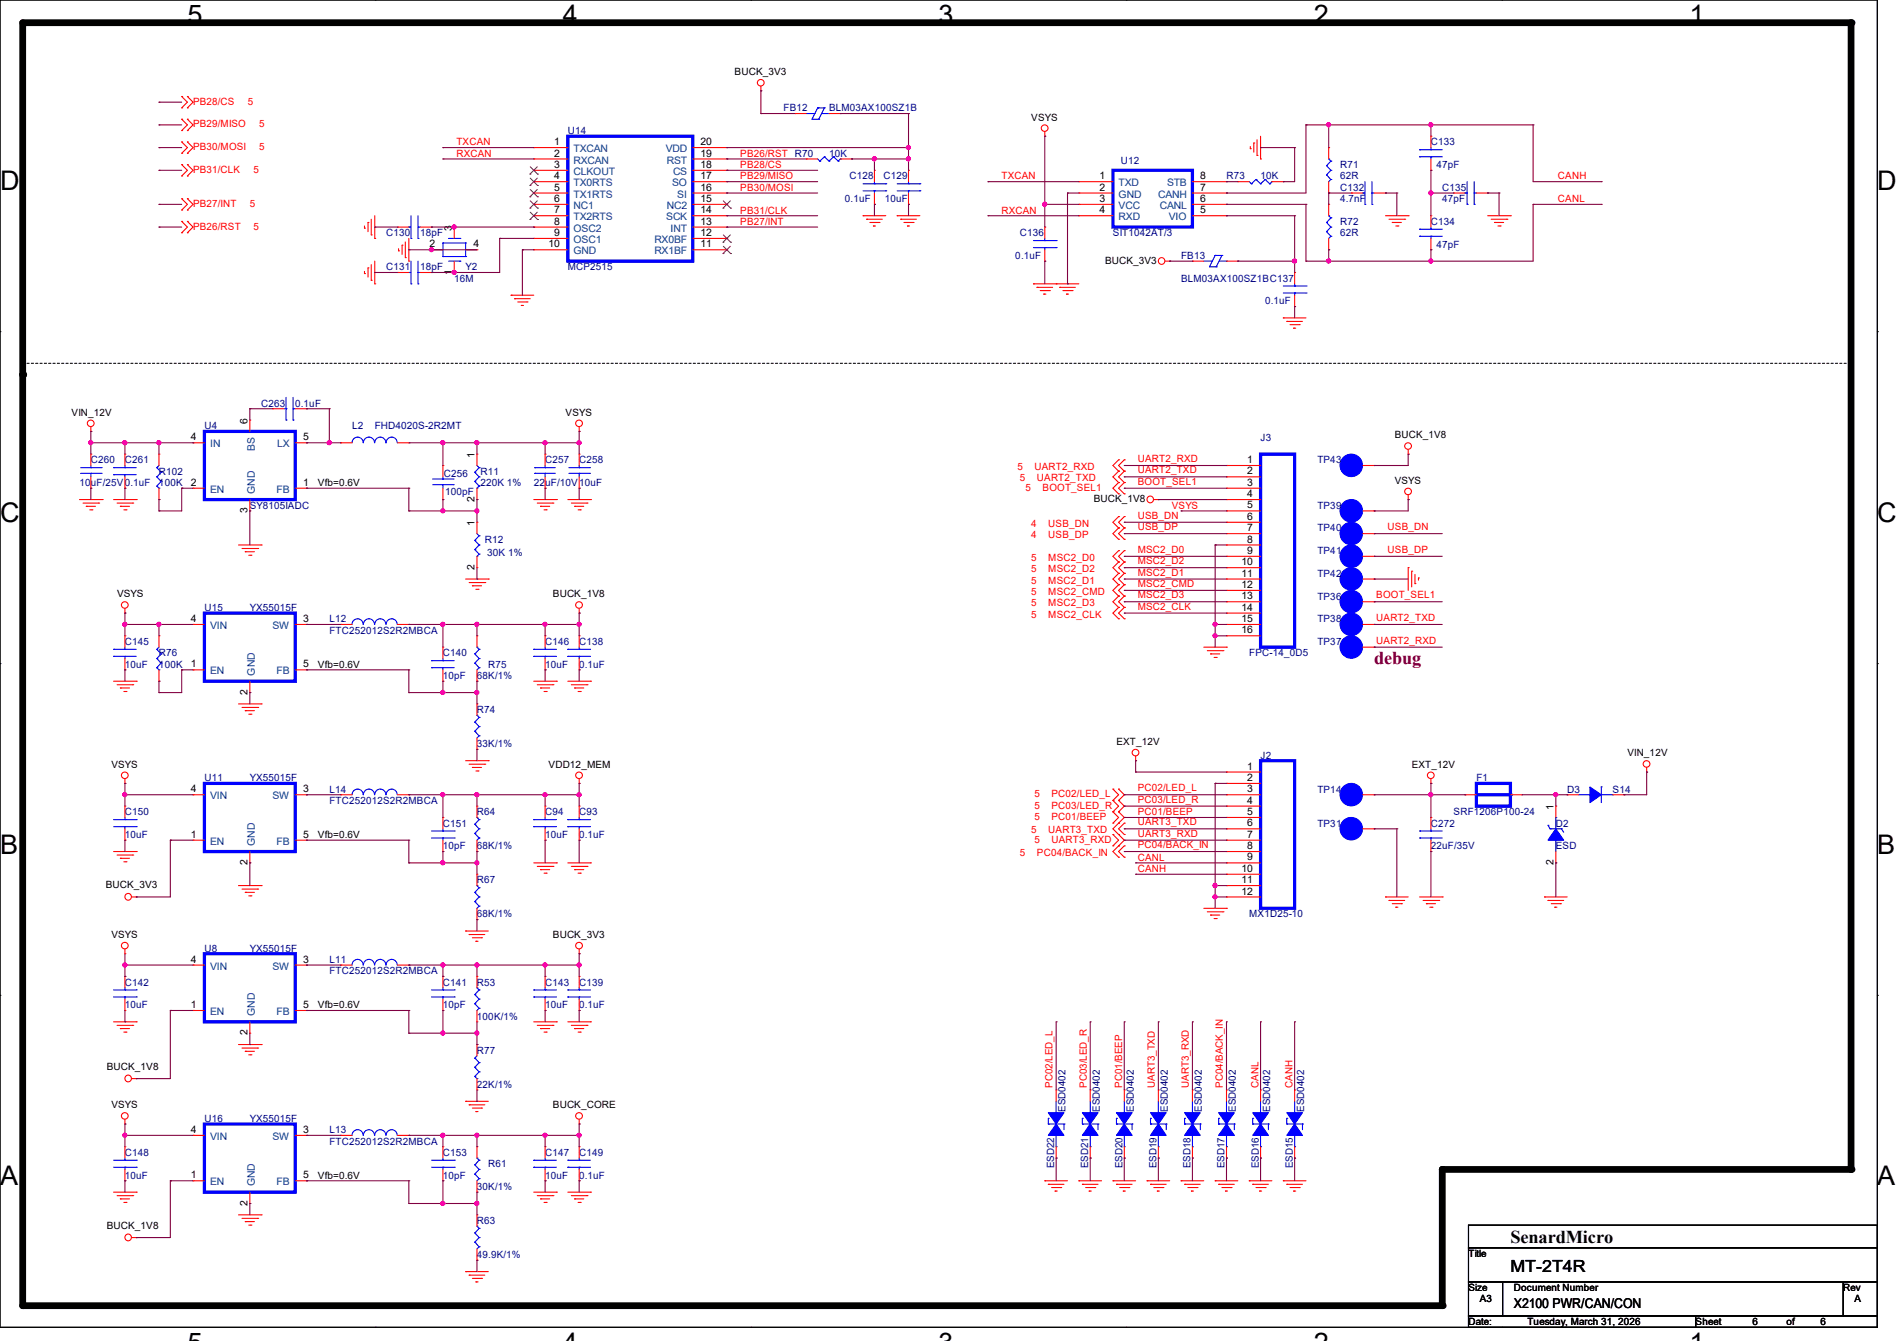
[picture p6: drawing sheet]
<svg xmlns="http://www.w3.org/2000/svg" width="297mm" height="210mm" viewBox="0 0 297 210" stroke-linecap="round" stroke-linejoin="round" font-family="sans-serif">
<defs><g id="words">
<g font-size="4.2">
<text x="29.4" y="3.8">5</text>
<text x="88.1" y="3.8">4</text>
<text x="146.9" y="3.8">3</text>
<text x="205.7" y="3.8">2</text>
<text x="264.5" y="3.8">1</text>
<text x="0" y="29.8">D</text>
<text x="293.9" y="29.8">D</text>
<text x="0" y="81.7">C</text>
<text x="293.9" y="81.7">C</text>
<text x="0" y="133.7">B</text>
<text x="293.9" y="133.7">B</text>
<text x="0" y="185.6">A</text>
<text x="293.9" y="185.6">A</text>
</g>
<text font-size="2.8" fill="#800000" x="215.1" y="103.9">debug</text>
<text font-size="2.8" x="236.5" y="194.6">SenardMicro</text>
<text font-size="2.6" x="236.5" y="199.2">MT-2T4R</text>
<text font-size="2.1" x="237" y="204.8">X2100 PWR/CAN/CON</text>
<g font-size="1.6">
<text x="115" y="11.8">BUCK_3V3</text>
<text x="86.8" y="22.7">1</text>
<text x="109.7" y="22.7">20</text>
<text x="161.5" y="18.9">VSYS</text>
<text x="86.8" y="24.5">2</text>
<text x="86.8" y="26.3">3</text>
<text x="86.8" y="28.1">4</text>
<text x="86.8" y="29.8">5</text>
<text x="109.7" y="28.1">17</text>
<text x="109.7" y="26.3">18</text>
<text x="109.7" y="24.5">19</text>
<text x="109.7" y="29.8">16</text>
<text x="172.1" y="28.1">1</text>
<text x="172.1" y="29.8">2</text>
<text x="187.9" y="29.8">7</text>
<text x="187.9" y="28.1">8</text>
<text x="86.8" y="31.6">6</text>
<text x="86.8" y="33.4">7</text>
<text x="86.8" y="35.2">8</text>
<text x="109.7" y="31.6">15</text>
<text x="109.7" y="33.4">14</text>
<text x="109.7" y="35.2">13</text>
<text x="172.1" y="31.6">3</text>
<text x="172.1" y="33.4">4</text>
<text x="187.9" y="33.4">5</text>
<text x="187.9" y="31.6">6</text>
<text x="67.2" y="38.7">2</text>
<text x="70.7" y="36.1" transform="rotate(-90 70.7 36.1)">3</text>
<text x="74.1" y="38.7">4</text>
<text x="85.9" y="38.7">10</text>
<text x="86.8" y="37">9</text>
<text x="109.7" y="38.7">11</text>
<text x="109.7" y="37">12</text>
<text x="173" y="41.3">BUCK_3V3</text>
<text x="70.7" y="43" transform="rotate(-90 70.7 43)">1</text>
<text x="11.2" y="65.1">VIN_12V</text>
<text x="88.6" y="65.1">VSYS</text>
<text x="29.9" y="69">4</text>
<text x="38.7" y="66.3" transform="rotate(-90 38.7 66.3)">6</text>
<text x="47.5" y="69">5</text>
<text x="74.3" y="71.7" transform="rotate(-90 74.3 71.7)">1</text>
<text x="218.4" y="68.7">BUCK_1V8</text>
<text x="29.9" y="76.1">2</text>
<text x="47.5" y="76.1">1</text>
<text x="49.8" y="76.1">Vfb=0.6V</text>
<text x="195.2" y="72.5">1</text>
<text x="195.2" y="74.3">2</text>
<text x="195.2" y="76.1">3</text>
<text x="195.2" y="77.9">4</text>
<text x="218.4" y="75.8">VSYS</text>
<text x="38.7" y="80.3" transform="rotate(-90 38.7 80.3)">3</text>
<text x="74.3" y="82.3" transform="rotate(-90 74.3 82.3)">1</text>
<text x="74.3" y="78.6" transform="rotate(-90 74.3 78.6)">2</text>
<text x="171.2" y="78.6">BUCK_1V8</text>
<text x="195.2" y="79.6">5</text>
<text x="195.2" y="81.4">6</text>
<text x="195.2" y="83.2">7</text>
<text x="74.3" y="89.2" transform="rotate(-90 74.3 89.2)">2</text>
<text x="194.4" y="88.5">10</text>
<text x="195.2" y="85">8</text>
<text x="195.2" y="86.7">9</text>
<text x="18.3" y="93.6">VSYS</text>
<text x="86.6" y="93.6">BUCK_1V8</text>
<text x="194.4" y="90.3">11</text>
<text x="194.4" y="92.1">12</text>
<text x="194.4" y="93.9">13</text>
<text x="194.4" y="95.6">14</text>
<text x="29.9" y="97.4">4</text>
<text x="47.5" y="97.4">3</text>
<text x="194.4" y="97.4">15</text>
<text x="194.4" y="99.2">16</text>
<text x="29.9" y="104.5">1</text>
<text x="47.5" y="104.5">5</text>
<text x="49.8" y="104.6">Vfb=0.6V</text>
<text x="38.7" y="108.8" transform="rotate(-90 38.7 108.8)">2</text>
<text x="174.8" y="116.7">EXT_12V</text>
<text x="254.8" y="118.4">VIN_12V</text>
<text x="17.4" y="120.2">VSYS</text>
<text x="29.9" y="124.1">4</text>
<text x="47.5" y="124.1">3</text>
<text x="85.9" y="120.2">VDD12_MEM</text>
<text x="195.2" y="120.5">1</text>
<text x="195.2" y="122.3">2</text>
<text x="195.2" y="124.1">3</text>
<text x="195.2" y="125.9">4</text>
<text x="221" y="120.2">EXT_12V</text>
<text x="29.9" y="131.2">1</text>
<text x="47.5" y="131.2">5</text>
<text x="49.8" y="131.2">Vfb=0.6V</text>
<text x="195.2" y="127.6">5</text>
<text x="195.2" y="129.4">6</text>
<text x="195.2" y="131.2">7</text>
<text x="243.2" y="126.8" transform="rotate(-90 243.2 126.8)">1</text>
<text x="38.7" y="135.5" transform="rotate(-90 38.7 135.5)">2</text>
<text x="194.4" y="136.5">10</text>
<text x="195.2" y="133">8</text>
<text x="195.2" y="134.7">9</text>
<text x="243.2" y="135.5" transform="rotate(-90 243.2 135.5)">2</text>
<text x="16.6" y="139.1">BUCK_3V3</text>
<text x="194.4" y="138.3">11</text>
<text x="194.4" y="140.1">12</text>
<text x="17.4" y="146.9">VSYS</text>
<text x="86.6" y="146.9">BUCK_3V3</text>
<text x="29.9" y="150.7">4</text>
<text x="47.5" y="150.7">3</text>
<text x="29.9" y="157.9">1</text>
<text x="47.5" y="157.9">5</text>
<text x="49.8" y="157.9">Vfb=0.6V</text>
<text x="16.7" y="167.5">BUCK_1V8</text>
<text x="38.7" y="162.1" transform="rotate(-90 38.7 162.1)">2</text>
<text x="17.4" y="173.6">VSYS</text>
<text x="86.6" y="173.6">BUCK_CORE</text>
<text x="29.9" y="177.4">4</text>
<text x="47.5" y="177.4">3</text>
<text x="29.9" y="184.5">1</text>
<text x="47.5" y="184.5">5</text>
<text x="49.8" y="184.6">Vfb=0.6V</text>
<text x="38.7" y="188.8" transform="rotate(-90 38.7 188.8)">2</text>
<text x="16.7" y="192.4">BUCK_1V8</text>
<text x="229.9" y="196.8">Title</text>
<text x="229.9" y="202.2">Size</text>
<text x="231.7" y="204">A3</text>
<text x="237" y="202.2">Document Number</text>
<text x="288.6" y="202.2">Rev</text>
<text x="290.4" y="204">A</text>
<text x="229.9" y="207.5">Date:</text>
<text x="239.1" y="207.5">Tuesday, March 31, 2026</text>
<text x="265.5" y="207.5">Sheet</text>
<text x="274.4" y="207.5">6</text>
<text x="279.7" y="207.5">of</text>
<text x="285" y="207.5">6</text>
</g>
<g font-size="1.6" fill="#f00">
<text x="30.2" y="16.4">PB28/CS</text>
<text x="38.8" y="16.4">5</text>
<text x="30.2" y="19.9">PB29/MISO</text>
<text x="30.2" y="23.5">PB30/MOSI</text>
<text x="40.6" y="19.9">5</text>
<text x="40.6" y="23.5">5</text>
<text x="71.5" y="22.8">TXCAN</text>
<text x="30.2" y="27.1">PB31/CLK</text>
<text x="39.7" y="27.1">5</text>
<text x="71.5" y="24.6">RXCAN</text>
<text x="115.9" y="26.3">PB28/CS</text>
<text x="115.9" y="28.1">PB29/MISO</text>
<text x="115.9" y="29.9">PB30/MOSI</text>
<text x="115.9" y="24.6">PB26/RST R70</text>
<text x="156.8" y="28.1">TXCAN</text>
<text x="243.9" y="28.1">CANH</text>
<text x="30.2" y="32.4">PB27/INT</text>
<text x="30.2" y="35.9">PB26/RST</text>
<text x="39.1" y="32.4">5</text>
<text x="39.7" y="35.9">5</text>
<text x="115.9" y="33.4">PB31/CLK</text>
<text x="115.9" y="35.2">PB27/INT</text>
<text x="156.8" y="33.4">RXCAN</text>
<text x="243.9" y="31.7">CANL</text>
<text x="159.3" y="73.6">5</text>
<text x="159.7" y="75.4">5</text>
<text x="160.6" y="76.8">5</text>
<text x="162" y="73.6">UART2_RXD</text>
<text x="162.3" y="75.4">UART2_TXD</text>
<text x="163.2" y="76.8">BOOT_SEL1</text>
<text x="178.1" y="74.1">UART2_TXD</text>
<text x="178.1" y="72.3">UART2_RXD</text>
<text x="178.1" y="75.9">BOOT_SEL1</text>
<text x="161.5" y="82.5">4</text>
<text x="164.1" y="82.5">USB_DN</text>
<text x="178.1" y="81.2">USB_DN</text>
<text x="178.1" y="83">USB_DP</text>
<text x="183.5" y="79.7">VSYS</text>
<text x="217.3" y="83">USB_DN</text>
<text x="161.5" y="89.6">5</text>
<text x="161.5" y="87.8">5</text>
<text x="161.5" y="84.3">4</text>
<text x="164.1" y="89.6">MSC2_D2</text>
<text x="164.1" y="87.8">MSC2_D0</text>
<text x="164.1" y="84.3">USB_DP</text>
<text x="178.1" y="88.3">MSC2_D2</text>
<text x="178.1" y="86.6">MSC2_D0</text>
<text x="217.3" y="86.6">USB_DP</text>
<text x="161.5" y="95">5</text>
<text x="161.5" y="93.2">5</text>
<text x="161.5" y="91.4">5</text>
<text x="164.1" y="95">MSC2_D3</text>
<text x="164.1" y="93.2">MSC2_CMD</text>
<text x="164.1" y="91.4">MSC2_D1</text>
<text x="178.1" y="93.7">MSC2_D3</text>
<text x="178.1" y="95.5">MSC2_CLK</text>
<text x="178.1" y="91.9">MSC2_CMD</text>
<text x="178.1" y="90.1">MSC2_D1</text>
<text x="215.5" y="93.7">BOOT_SEL1</text>
<text x="161.5" y="96.7">5</text>
<text x="164.1" y="96.7">MSC2_CLK</text>
<text x="215.5" y="100.8">UART2_RXD</text>
<text x="215.5" y="97.2">UART2_TXD</text>
<text x="162" y="124.8">5</text>
<text x="164.6" y="124.8">PC02/LED_L</text>
<text x="178.1" y="123.9">PC02/LED_L</text>
<text x="178.1" y="125.7">PC03/LED_R</text>
<text x="161.5" y="130.5">5</text>
<text x="162" y="132">5</text>
<text x="162" y="126.6">5</text>
<text x="162" y="128.4">5</text>
<text x="164.1" y="130.5">UART3_TXD</text>
<text x="164.6" y="132">UART3_RXD</text>
<text x="164.6" y="126.6">PC03/LED_R</text>
<text x="164.6" y="128.4">PC01/BEEP</text>
<text x="178.1" y="127.7">PC01/BEEP</text>
<text x="178.1" y="129.2">UART3_TXD</text>
<text x="178.1" y="131">UART3_RXD</text>
<text x="159.7" y="134.1">5</text>
<text x="162.3" y="134.1">PC04/BACK_IN</text>
<text x="178.1" y="132.8">PC04/BACK_IN</text>
<text x="178.1" y="136.6">CANH</text>
<text x="178.1" y="134.8">CANL</text>
<text x="164.8" y="170.3" transform="rotate(-90 164.8 170.3)">PC02/LED_L</text>
<text x="170.1" y="170.3" transform="rotate(-90 170.1 170.3)">PC03/LED_R</text>
<text x="175.7" y="170.3" transform="rotate(-90 175.7 170.3)">PC01/BEEP</text>
<text x="180.8" y="170.3" transform="rotate(-90 180.8 170.3)">UART3_TXD</text>
<text x="186.1" y="170.3" transform="rotate(-90 186.1 170.3)">UART3_RXD</text>
<text x="191.5" y="170.3" transform="rotate(-90 191.5 170.3)">PC04/BACK_IN</text>
<text x="197" y="170.3" transform="rotate(-90 197 170.3)">CANL</text>
<text x="202.4" y="170.3" transform="rotate(-90 202.4 170.3)">CANH</text>
</g>
<g font-size="1.6" fill="#000080">
<text x="122.7" y="17.4">FB12</text>
<text x="129.8" y="17.4">BLM03AX100SZ1B</text>
<text x="88.9" y="21">U14</text>
<text x="224" y="22.8">C133</text>
<text x="129.8" y="24.6">10K</text>
<text x="133" y="28.1">C128</text>
<text x="138.3" y="28.1">C129</text>
<text x="175.5" y="25.6">U12</text>
<text x="192" y="28.1">R73</text>
<text x="197.4" y="28.1">10K</text>
<text x="209.8" y="29.9">C132</text>
<text x="209.8" y="26.3">R71</text>
<text x="209.8" y="28.1">62R</text>
<text x="224.9" y="26.3">47pF</text>
<text x="225.8" y="29.9">C135</text>
<text x="132.3" y="31.7">0.1uF</text>
<text x="138.5" y="31.7">10uF</text>
<text x="209.8" y="31.7">4.7nF</text>
<text x="209.8" y="35.2">R72</text>
<text x="224" y="35.2">C134</text>
<text x="225.8" y="31.7">47pF</text>
<text x="60.5" y="37">C130</text>
<text x="65.8" y="37">18pF</text>
<text x="159" y="40.6">0.1uF</text>
<text x="159.7" y="37">C136</text>
<text x="174.2" y="37">SIT1042AT/3</text>
<text x="184.9" y="40.6">FB13</text>
<text x="209.8" y="37">62R</text>
<text x="224.9" y="38.8">47pF</text>
<text x="60.5" y="42.3">C131</text>
<text x="65.8" y="42.3">18pF</text>
<text x="71.1" y="44.1">16M</text>
<text x="72.9" y="42.3">Y2</text>
<text x="88.9" y="42.3">MCP2515</text>
<text x="184.9" y="44.1">BLM03AX100SZ1BC137</text>
<text x="198.1" y="47.7">0.1uF</text>
<text x="40.9" y="63.7">C263</text>
<text x="46.2" y="63.7">0.1uF</text>
<text x="32" y="67.2">U4</text>
<text x="55.1" y="67.2">L2</text>
<text x="58.7" y="67.2">FHD4020S-2R2MT</text>
<text x="197.4" y="69">J3</text>
<text x="12.4" y="76.1">10uF/25V0.1uF</text>
<text x="14.2" y="72.6">C260</text>
<text x="19.6" y="72.6">C261</text>
<text x="24.9" y="74.3">R102</text>
<text x="24.9" y="76.1">100K</text>
<text x="69.5" y="74.7">C256</text>
<text x="69.7" y="77.6">100pF</text>
<text x="75.2" y="74.3">R11</text>
<text x="75.2" y="76.1">220K 1%</text>
<text x="83.6" y="76.1">22uF/10V10uF</text>
<text x="85.3" y="72.6">C257</text>
<text x="90.7" y="72.6">C258</text>
<text x="206.2" y="72.6">TP43</text>
<text x="39.1" y="79.7">SY8105IADC</text>
<text x="206.2" y="83.2">TP40</text>
<text x="206.2" y="79.7">TP39</text>
<text x="75.9" y="85">R12</text>
<text x="76.3" y="87.1">30K 1%</text>
<text x="206.2" y="86.8">TP41</text>
<text x="32" y="95.7">U15</text>
<text x="39.1" y="95.7">YX55015F</text>
<text x="206.2" y="90.3">TP42</text>
<text x="206.2" y="93.9">TP36</text>
<text x="19.6" y="101">C145</text>
<text x="51.6" y="97.5">L12</text>
<text x="51.6" y="99.2">FTC252012S2R2MBCA</text>
<text x="85.3" y="101">C146</text>
<text x="90.7" y="101">C138</text>
<text x="206.2" y="97.5">TP38</text>
<text x="206.2" y="101">TP37</text>
<text x="19.6" y="104.6">10uF</text>
<text x="24.9" y="102.8">R76</text>
<text x="24.9" y="104.6">100K</text>
<text x="69.3" y="102.8">C140</text>
<text x="69.3" y="106.3">10pF</text>
<text x="74.7" y="106.3">68K/1%</text>
<text x="76.5" y="104.6">R75</text>
<text x="85.3" y="104.6">10uF</text>
<text x="90.7" y="104.6">0.1uF</text>
<text x="195.6" y="102.8">FPC-14_0D5</text>
<text x="74.7" y="111.7">R74</text>
<text x="74.7" y="117">33K/1%</text>
<text x="197.4" y="118.8">J2</text>
<text x="32" y="122.3">U11</text>
<text x="39.1" y="122.3">YX55015F</text>
<text x="51.6" y="124.1">L14</text>
<text x="51.6" y="125.9">FTC252012S2R2MBCA</text>
<text x="206.2" y="124.1">TP14</text>
<text x="231.1" y="122.3">F1</text>
<text x="245.4" y="124.1">D3</text>
<text x="252.5" y="124.1">S14</text>
<text x="19.6" y="127.7">C150</text>
<text x="19.6" y="131.2">10uF</text>
<text x="69.3" y="129.5">C151</text>
<text x="74.7" y="127.7">R64</text>
<text x="85.3" y="127.7">C94</text>
<text x="85.3" y="131.2">10uF</text>
<text x="90.7" y="127.7">C93</text>
<text x="90.7" y="131.2">0.1uF</text>
<text x="206.2" y="129.5">TP31</text>
<text x="224" y="129.5">C272</text>
<text x="227.6" y="127.7">SRF1206P100-24</text>
<text x="243.6" y="129.5">D2</text>
<text x="69.3" y="133">10pF</text>
<text x="74.7" y="133">68K/1%</text>
<text x="224" y="133">22uF/35V</text>
<text x="243.6" y="133">ESD</text>
<text x="74.7" y="138.3">R67</text>
<text x="74.7" y="143.7">68K/1%</text>
<text x="195.6" y="143.7">MX1D25-10</text>
<text x="32" y="149">U8</text>
<text x="39.1" y="149">YX55015F</text>
<text x="19.6" y="154.3">C142</text>
<text x="51.6" y="150.8">L11</text>
<text x="51.6" y="152.6">FTC252012S2R2MBCA</text>
<text x="69.3" y="154.3">C141</text>
<text x="74.7" y="154.3">R53</text>
<text x="85.3" y="154.3">C143</text>
<text x="90.7" y="154.3">C139</text>
<text x="19.6" y="157.9">10uF</text>
<text x="69.3" y="157.9">10pF</text>
<text x="74.7" y="159.7">100K/1%</text>
<text x="85.3" y="157.9">10uF</text>
<text x="90.7" y="157.9">0.1uF</text>
<text x="74.7" y="165">R77</text>
<text x="74.7" y="170.3">22K/1%</text>
<text x="32" y="175.7">U16</text>
<text x="39.1" y="175.7">YX55015F</text>
<text x="51.6" y="177.5">L13</text>
<text x="51.6" y="179.2">FTC252012S2R2MBCA</text>
<text x="166.8" y="174.1" transform="rotate(-90 166.8 174.1)">ESD0402</text>
<text x="172.2" y="174.1" transform="rotate(-90 172.2 174.1)">ESD0402</text>
<text x="177.5" y="174.1" transform="rotate(-90 177.5 174.1)">ESD0402</text>
<text x="182.8" y="174.1" transform="rotate(-90 182.8 174.1)">ESD0402</text>
<text x="188.2" y="174.1" transform="rotate(-90 188.2 174.1)">ESD0402</text>
<text x="193.5" y="174.1" transform="rotate(-90 193.5 174.1)">ESD0402</text>
<text x="198.8" y="174.1" transform="rotate(-90 198.8 174.1)">ESD0402</text>
<text x="204.2" y="174.1" transform="rotate(-90 204.2 174.1)">ESD0402</text>
<text x="19.6" y="181">C148</text>
<text x="19.6" y="184.6">10uF</text>
<text x="69.3" y="181">C153</text>
<text x="69.3" y="184.6">10pF</text>
<text x="76.5" y="182.8">R61</text>
<text x="85.3" y="181">C147</text>
<text x="85.3" y="184.6">10uF</text>
<text x="90.7" y="181">C149</text>
<text x="90.7" y="184.6">0.1uF</text>
<text x="165.1" y="183" transform="rotate(-90 165.1 183)">ESD22</text>
<text x="170.4" y="183" transform="rotate(-90 170.4 183)">ESD21</text>
<text x="175.7" y="183" transform="rotate(-90 175.7 183)">ESD20</text>
<text x="181.1" y="183" transform="rotate(-90 181.1 183)">ESD19</text>
<text x="186.4" y="183" transform="rotate(-90 186.4 183)">ESD18</text>
<text x="191.7" y="183" transform="rotate(-90 191.7 183)">ESD17</text>
<text x="197.1" y="183" transform="rotate(-90 197.1 183)">ESD16</text>
<text x="202.4" y="183" transform="rotate(-90 202.4 183)">ESD15</text>
<text x="74.7" y="186.4">30K/1%</text>
<text x="74.7" y="191.7">R63</text>
<text x="74.7" y="197">49.9K/1%</text>
</g>
<g font-size="1.6" fill="#004080">
<text x="89.8" y="23.8">TXCAN</text>
<text x="104.2" y="23.8">VDD</text>
<text x="89.8" y="25.6">RXCAN</text>
<text x="89.8" y="27.4">CLKOUT</text>
<text x="89.8" y="29.2">TX0RTS</text>
<text x="104.4" y="25.6">RST</text>
<text x="105.2" y="29.2">SO</text>
<text x="105.4" y="27.4">CS</text>
<text x="175.1" y="29.2">TXD</text>
<text x="182.7" y="29.2">STB</text>
<text x="89.8" y="30.9">TX1RTS</text>
<text x="89.8" y="32.7">NC1</text>
<text x="89.8" y="34.5">TX2RTS</text>
<text x="104.3" y="34.5">SCK</text>
<text x="104.4" y="32.7">NC2</text>
<text x="106" y="30.9">SI</text>
<text x="175.1" y="30.9">GND</text>
<text x="175.1" y="32.7">VCC</text>
<text x="175.1" y="34.5">RXD</text>
<text x="181.3" y="30.9">CANH</text>
<text x="181.6" y="32.7">CANL</text>
<text x="183" y="34.5">VIO</text>
<text x="89.8" y="36.3">OSC2</text>
<text x="89.8" y="38.1">OSC1</text>
<text x="89.8" y="39.8">GND</text>
<text x="102.4" y="39.8">RX1BF</text>
<text x="102.4" y="38.1">RX0BF</text>
<text x="105" y="36.3">INT</text>
<text x="32.9" y="70.1">IN</text>
<text x="39.9" y="70.7" transform="rotate(-90 39.9 70.7)">BS</text>
<text x="43.4" y="70.1">LX</text>
<text x="32.9" y="77.2">EN</text>
<text x="39.9" y="77.3" transform="rotate(-90 39.9 77.3)">GND</text>
<text x="43.3" y="77.2">FB</text>
<text x="32.9" y="98.5">VIN</text>
<text x="42.7" y="98.5">SW</text>
<text x="32.9" y="105.6">EN</text>
<text x="39.9" y="105.8" transform="rotate(-90 39.9 105.8)">GND</text>
<text x="43.3" y="105.6">FB</text>
<text x="32.9" y="125.2">VIN</text>
<text x="42.7" y="125.2">SW</text>
<text x="32.9" y="132.3">EN</text>
<text x="39.9" y="132.5" transform="rotate(-90 39.9 132.5)">GND</text>
<text x="43.3" y="132.3">FB</text>
<text x="32.9" y="151.8">VIN</text>
<text x="42.7" y="151.8">SW</text>
<text x="32.9" y="159">EN</text>
<text x="39.9" y="159.1" transform="rotate(-90 39.9 159.1)">GND</text>
<text x="43.3" y="159">FB</text>
<text x="32.9" y="178.5">VIN</text>
<text x="42.7" y="178.5">SW</text>
<text x="32.9" y="185.6">EN</text>
<text x="39.9" y="185.8" transform="rotate(-90 39.9 185.8)">GND</text>
<text x="43.3" y="185.6">FB</text>
</g>
</g></defs>
<g fill="none" stroke="#000" stroke-width=".17">
<path d="M0 0h293.9v207.9h-293.9zM58.8 0h.1M117.6 0h.1M176.3 0h.1M235.1 0h.1M0 51.9h.1M293.9 51.9h.1M0 103.9h.1M293.9 103.9h.1M0 155.9h.1M293.9 155.9h.1M229.9 191.9h64v3.5h-64z"/>
<path d="M229.9 195.4h64v5.3h-64zM58.8 207.9h.1M117.6 207.9h.1M176.3 207.9h.1M229.9 200.7h5.3v5.4h-5.3zM229.9 206.1h35.6v1.8h-35.6zM235.1 207.9h.1M235.2 200.7h53.4v5.4h-53.4zM265.5 206.1h28.4v1.8h-28.4zM288.6 200.7h5.3v5.4h-5.3z"/>
</g>
<path d="M0 103.9h.1M293.9 103.9h.1" fill="none" stroke="#000" stroke-width=".16"/>
<path d="M3.6 3.6h286.2v179.5h-64v21.4h-222.2z" fill="none" stroke="#000" stroke-width="1.1"/>
<g fill="#000">
<circle cx="289.8" cy="3.6" r=".53"/>
<circle cx="3.6" cy="58.7" r=".53"/>
<circle cx="225.8" cy="183.1" r=".53"/>
<circle cx="289.8" cy="183.1" r=".53"/>
<circle cx="3.6" cy="204.5" r=".53"/>
<circle cx="225.8" cy="204.5" r=".53"/>
</g>
<path d="M3.6 56.9h286.2M289.8 56.9h.1" fill="none" stroke="#000" stroke-width=".17" stroke-dasharray=".3 .3"/>
<g fill="none" stroke="#f00" stroke-width=".17">
<path d="M28.4 16.9h.1M28.4 15.1h.1M28.4 18.7h.1M28.4 15.1l.9 .9-.9 .9M28.4 18.7l.9 .9-.9 .8M29.3 16.9h.1M29.3 15.1h.1M29.3 18.7h.1M29.3 15.1l.9 .9-.9 .9M29.3 18.7l.9 .9-.9 .8M119.1 14.2h.1M119.1 13.5v.7"/>
<path d="M124.5 17.8h.1M124.5 17.8h1.7M129.8 17.8h1.8M131.6 17.8h.1M28.4 20.4h.1M28.4 24h.1M28.4 22.2h.1M28.4 27.6h.1M28.4 25.8h.1M28.4 32.9h.1M28.4 31.1h.1M28.4 36.4h.1"/>
<path d="M28.4 34.7h.1M28.4 22.2l.9 .9-.9 .9M28.4 25.8l.9 .9-.9 .9M28.4 31.1l.9 .9-.9 .9M28.4 34.7l.9 .9-.9 .8M29.3 20.4h.1M29.3 24h.1M29.3 22.2h.1M29.3 27.6h.1M29.3 25.8h.1M29.3 32.9h.1M29.3 31.1h.1"/>
<path d="M29.3 36.4h.1M29.3 34.7h.1M29.3 22.2l.9 .9-.9 .9M29.3 25.8l.9 .9-.9 .9M29.3 31.1l.9 .9-.9 .9M29.3 34.7l.9 .9-.9 .8M57.1 35.7h.1M57.1 35.4v.3M57.6 34.8h.1M57.6 34.8v1.5M58.1 36.8h.1M58.1 34.3v2.5"/>
<path d="M58.7 37.3h.1M58.7 33.8v3.5M62.4 39.3h.1M62.4 38.9v.4M62.9 38.4h.1M62.9 38.4v1.4M63.5 37.9v2.4M64 37.3v3.6M135.1 33.8h.1M135.1 33.8h3.6M135.7 34.3h.1M135.7 34.3h2.4"/>
<path d="M136.2 34.8h1.4M136.7 35.4h.1M136.7 35.4h.4M137.6 34.8h.1M140.5 33.8h.1M140.5 33.8h3.5M141 34.3h.1M141 34.3h2.5M141.5 34.8h1.5M142.1 35.4h.1M142.1 35.4h.3M143 34.8h.1"/>
<path d="M163.6 21.3h.1M163.6 20.6v.7M195.7 23.3h.1M195.7 22.9v.4M196.3 22.4h.1M196.3 22.4v1.4M196.8 24.3h.1M196.8 21.9v2.4M197.4 24.9h.1M197.4 21.3v3.6M216.9 33.8h3.6M217.5 34.3h2.4"/>
<path d="M218 34.8h.1M218 34.8h1.4M218.5 35.4h.4M218.9 35.4h.1M219.9 34.3h.1M220.5 33.8h.1M224 39.1h.1M224 33.8h.1M224 33.8v1.8M224 37.3v1.8M232.9 33.8h3.6M233.5 34.3h2.4"/>
<path d="M234 34.8h.1M234 34.8h1.4M234.5 35.4h.4M234.9 35.4h.1M235.9 34.3h.1M236.5 33.8h.1M57.1 42.8h.1M57.1 42.5v.3M57.6 42h.1M57.6 42v1.4M58.1 43.9h.1M58.1 41.4v2.5"/>
<path d="M58.7 44.4h.1M58.7 40.9v3.5M63.5 40.3h.1M64 40.9h.1M80 46.2h.1M80 46.2h3.6M80.6 46.8h.1M80.6 46.8h2.4M81.1 47.3h1.4M81.6 47.8h.1M81.6 47.8h.4M82.5 47.3h.1"/>
<path d="M161.8 44.4h.1M161.8 44.4h7.1M162.3 45h.1M162.3 45h2.5M162.9 45.5h1.4M163.4 46.1h.1M163.4 46.1h.3M164.3 45.5h.1M165.4 44.4h.1M165.9 45h.1M165.9 45h2.5M166.4 45.5h1.5"/>
<path d="M167 46.1h.1M167 46.1h.3M167.9 45.5h.1M182.4 40.9h.7M183.1 40.9h.1M200.9 49.8h.1M200.9 49.8h3.6M201.5 50.3h.1M201.5 50.3h2.4M202 50.8h1.4M202.5 51.4h.1M202.5 51.4h.4"/>
<path d="M203.4 50.8h.1M12.4 78.2h3.6M13 78.8h2.5M13.5 79.3h.1M13.5 79.3h1.4M14.1 79.8h.3M14.2 67.6h.1M14.2 71.1h.1M14.2 76.5h.1M14.2 66.8v.8M14.2 71.1v1.8M14.2 74.7v1.8"/>
<path d="M14.4 79.8h.1M15.5 78.8h.1M16 78.2h.1M17.8 78.2h3.5M18.3 78.8h2.5M18.8 79.3h.1M18.8 79.3h1.5M19.4 79.8h.3M19.7 79.8h.1M20.8 78.8h.1M21.3 78.2h.1M24.9 71.1h.1"/>
<path d="M24.9 78.2h.1M24.9 71.1v1.8M24.9 76.5v1.7M53.3 69.3h.1M53.3 69.3h1.8M62.2 69.3h1.8M64 69.3h.1M83.6 78.2h3.5M84.1 78.8h2.5M84.6 79.3h.1M84.6 79.3h1.5M85.2 79.8h.3"/>
<path d="M85.5 79.8h.1M86.6 78.8h.1M87.1 78.2h.1M88.9 78.2h3.6M89.5 78.8h2.4M90 79.3h.1M90 79.3h1.4M90.5 79.8h.3M90.7 67.6h.1M90.7 66.8v.8M90.8 79.8h.1M91.9 78.8h.1"/>
<path d="M92.5 78.2h.1M175.1 73.8h.1M175.1 75.6h.1M175.1 72h.1M175.1 77.3h.1M175.1 73.8l-.9 .9 .9 .9M175.1 72l-.9 .9 .9 .9M175.1 75.6l-.9 .9 .9 .8M176 73.8h.1M176 75.6h.1M176 72h.1M176 77.3h.1"/>
<path d="M176 73.8l-.9 .9 .9 .9M176 72l-.9 .9 .9 .9M176 75.6l-.9 .9 .9 .8M180.6 78.2h.8M181.4 78.2h.1M220.5 78.2h.1M220.5 71.1h.1M220.5 70.4v.7M220.5 77.5v.7M19.6 96h.1M19.6 95.3v.7M37.3 85.3h3.6"/>
<path d="M37.9 85.9h2.4M38.4 86.4h.1M38.4 86.4h1.4M38.9 87h.4M39.3 87h.1M40.3 85.9h.1M40.9 85.3h.1M72.9 90.7h3.6M73.4 91.2h2.5M74 91.7h.1M74 91.7h1.4M74.5 92.3h.3"/>
<path d="M74.8 92.3h.1M75.9 91.2h.1M76.5 90.7h.1M90.7 96h.1M90.7 95.3v.7M175.1 95.1h.1M175.1 96.9h.1M175.1 93.3h.1M175.1 91.6h.1M175.1 89.8h.1M175.1 88h.1M175.1 86.2h.1"/>
<path d="M175.1 82.7h.1M175.1 84.5h.1M175.1 80.9h.1M175.1 95.1l-.9 .9 .9 .9M175.1 93.3l-.9 .9 .9 .9M175.1 91.6l-.9 .9 .9 .8M175.1 89.8l-.9 .9 .9 .9M175.1 88l-.9 .9 .9 .9M175.1 86.2l-.9 .9 .9 .9M175.1 82.7l-.9 .9 .9 .9M175.1 80.9l-.9 .9 .9 .9M176 95.1h.1"/>
<path d="M176 96.9h.1M176 93.3h.1M176 91.6h.1M176 89.8h.1M176 88h.1M176 86.2h.1M176 82.7h.1M176 84.5h.1M176 80.9h.1M176 95.1l-.9 .9 .9 .9M176 93.3l-.9 .9 .9 .9M176 91.6l-.9 .9 .9 .8"/>
<path d="M176 89.8l-.9 .9 .9 .9M176 88l-.9 .9 .9 .9M176 86.2l-.9 .9 .9 .9M176 82.7l-.9 .9 .9 .9M176 80.9l-.9 .9 .9 .9M220.5 88.9h.1M220.5 88.9v3.6M221 89.5h.1M221 89.5v2.4M221.5 91.4h.1M221.5 90v1.4M222.1 90.5h.1"/>
<path d="M222.1 90.5v.3M17.8 106.7h3.5M18.3 107.2h2.5M18.8 107.7h.1M18.8 107.7h1.5M19.4 108.3h.3M19.7 108.3h.1M20.8 107.2h.1M21.3 106.7h.1M37.3 110.2h3.6M37.9 110.8h2.4M38.4 111.3h.1"/>
<path d="M38.4 111.3h1.4M38.9 111.8h.4M39.3 111.8h.1M40.3 110.8h.1M40.9 110.2h.1M72.9 119.1h3.6M73.4 119.7h2.5M75.9 119.7h.1M76.5 119.1h.1M83.6 106.7h3.5M84.1 107.2h2.5M84.6 107.7h.1"/>
<path d="M84.6 107.7h1.5M85.2 108.3h.3M85.5 108.3h.1M86.6 107.2h.1M87.1 106.7h.1M88.9 106.7h3.6M89.5 107.2h2.4M90 107.7h.1M90 107.7h1.4M90.5 108.3h.3M90.8 108.3h.1M91.9 107.2h.1"/>
<path d="M92.5 106.7h.1M177.8 119.1h.1M177.8 118.4v.7M188.5 101.3h3.5M189 101.9h2.5M189.5 102.4h.1M189.5 102.4h1.5M190.1 103h.3M190.4 103h.1M191.5 101.9h.1M192 101.3h.1M17.8 133.3h3.5"/>
<path d="M18.3 133.9h2.5M18.8 134.4h.1M18.8 134.4h1.5M19.4 135h.3M19.6 122.7h.1M19.6 122v.7M19.7 135h.1M20.8 133.9h.1M21.3 133.3h.1M30.2 131.6h.1M30.2 124.5h.1M30.2 124.5h1.8"/>
<path d="M30.2 131.6h1.8M37.3 138.7h3.6M37.9 139.2h2.4M38.4 139.7h.1M38.4 139.7h1.4M39.1 135.1h.1M39.1 133.3v1.8M40.3 139.2h.1M40.9 138.7h.1M46.2 124.5h1.8M46.2 131.6h1.8M48 124.5h.1"/>
<path d="M48 131.6h.1M53.3 124.5h.1M53.3 124.5h1.8M62.2 124.5h1.8M64 124.5h.1M74 120.2h.1M74 120.2h1.4M74.5 120.7h.3M74.7 136.9h.1M74.7 136.9v1.8M74.8 120.7h.1M83.6 135.1h3.5"/>
<path d="M84.1 135.7h2.5M84.6 136.2h.1M84.6 136.2h1.5M85.2 136.7h.3M85.5 136.7h.1M86.6 135.7h.1M87.1 135.1h.1M88.9 135.1h3.6M89.5 135.7h2.4M90 136.2h.1M90 136.2h1.4M90.5 136.7h.3"/>
<path d="M90.7 122.7h.1M90.7 122v.7M90.8 136.7h.1M91.9 135.7h.1M92.5 135.1h.1M174.2 130.7h.1M174.2 132.5h.1M174.2 123.6h.1M174.2 125.3h.1M174.2 127.1h.1M174.2 128.9h.1M174.2 130.7l.9 .9-.9 .9"/>
<path d="M174.2 123.6l.9 .9-.9 .8M174.2 125.3l.9 .9-.9 .9M174.2 127.1l.9 .9-.9 .9M175.1 132.5h.1M175.1 130.7h.1M175.1 128.9h.1M175.1 125.3h.1M175.1 123.6h.1M175.1 127.1h.1M175.1 134.2h.1M175.1 127.1l.9 .9-1.8 1.8 1.8 1.8-1.8 1.7 .9 .9M175.1 123.6l.9 .9-.9 .8"/>
<path d="M175.1 125.3l.9 .9-.9 .9M176 128.9h.1M176 130.7h.1M176 132.5h.1M176 134.2h.1M176 128.9l-.9 .9 .9 .9M176 132.5l-.9 .8 .9 .9M224 122.7h.1M224 122v.7M257.8 120.9h.1M257.8 120.2v.7M19.6 149.4h.1"/>
<path d="M19.6 148.6v.8M20.6 140.5h.7M21.3 140.5h.1M38.9 140.3h.4M39.3 140.3h.1M72.9 145.8h.1M72.9 145.8h3.6M73.4 146.3h.1M73.4 146.3h2.5M74 146.9h1.4M74.5 147.4h.1M74.5 147.4h.3"/>
<path d="M74.7 144h.1M74.7 152.9h.1M74.7 142.2v1.8M74.7 152.9v1.8M74.7 158.2v1.8M75.4 146.9h.1M90.7 149.4h.1M90.7 148.6v.8M188.5 142.2h3.5M189 142.8h2.5M189.5 143.3h.1M189.5 143.3h1.5"/>
<path d="M190.1 143.8h.3M190.4 143.8h.1M191.5 142.8h.1M192 142.2h.1M216.9 140.5h.1M216.9 140.5h3.6M217.5 141h.1M217.5 141h2.4M218 141.5h1.4M218.5 142.1h.1M218.5 142.1h.4M219.4 141.5h.1"/>
<path d="M222.2 140.5h3.6M222.8 141h2.5M223.3 141.5h.1M223.3 141.5h1.4M223.9 142.1h.3M224.2 142.1h.1M225.3 141h.1M225.8 140.5h.1M241.8 140.5h.1M241.8 140.5h3.6M242.4 141h.1M242.4 141h2.4"/>
<path d="M242.9 141.5h1.4M243.4 142.1h.1M243.4 142.1h.4M244.3 141.5h.1M17.8 160h3.5M18.3 160.6h2.5M18.8 161.1h.1M18.8 161.1h1.5M19.4 161.6h.3M19.6 176h.1M19.6 175.3v.7M19.7 161.6h.1"/>
<path d="M20.6 168.9h.7M20.8 160.6h.1M21.3 160h.1M21.3 168.9h.1M37.3 163.6h3.6M37.9 164.1h2.4M38.4 164.6h.1M38.4 164.6h1.4M38.9 165.2h.4M39.3 165.2h.1M40.3 164.1h.1M40.9 163.6h.1"/>
<path d="M72.9 172.5h.1M72.9 172.5h3.6M73.4 173h.1M73.4 173h2.5M74 173.5h1.4M74.5 174.1h.1M74.5 174.1h.3M74.7 160h.1M75.4 173.5h.1M83.6 160h3.5M84.1 160.6h2.5M84.6 161.1h.1"/>
<path d="M84.6 161.1h1.5M85.2 161.6h.3M85.3 179.6h.1M85.3 179.6v1.8M85.5 161.6h.1M86.6 160.6h.1M87.1 160h.1M88.9 160h3.6M89.5 160.6h2.4M90 161.1h.1M90 161.1h1.4M90.5 161.6h.3"/>
<path d="M90.7 176h.1M90.7 175.3v.7M90.8 161.6h.1M91.9 160.6h.1M92.5 160h.1M17.8 186.7h3.5M18.3 187.2h2.5M18.8 187.7h.1M18.8 187.7h1.5M19.4 188.3h.3M19.7 188.3h.1M20.6 193.8h.7"/>
<path d="M20.8 187.2h.1M21.3 186.7h.1M21.3 193.8h.1M37.3 190.2h3.6M37.9 190.8h2.4M38.4 191.3h.1M38.4 191.3h1.4M38.9 191.9h.4M39.3 191.9h.1M40.3 190.8h.1M40.9 190.2h.1M72.9 199.1h.1"/>
<path d="M72.9 199.1h3.6M73.4 199.7h.1M73.4 199.7h2.5M83.6 186.7h3.5M84.1 187.2h2.5M84.6 187.7h.1M84.6 187.7h1.5M85.2 188.3h.3M85.3 184.9h.1M85.3 183.1v1.8M85.5 188.3h.1M86.6 187.2h.1"/>
<path d="M87.1 186.7h.1M88.9 186.7h3.6M89.5 187.2h2.4M90 187.7h.1M90 187.7h1.4M90.5 188.3h.3M90.8 188.3h.1M91.9 187.2h.1M92.5 186.7h.1M163.6 184.9h.1M163.6 184.9h3.5M164.1 185.5h.1"/>
<path d="M164.1 185.5h2.5M164.6 186h1.5M165.2 186.5h.1M165.2 186.5h.3M166.1 186h.1M168.9 184.9h.1M168.9 184.9h3.6M169.5 185.5h.1M169.5 185.5h2.4M170 186h1.4M170.5 186.5h.1M170.5 186.5h.4"/>
<path d="M171.4 186h.1M174.2 184.9h.1M174.2 184.9h3.6M174.8 185.5h.1M174.8 185.5h2.4M175.3 186h1.4M175.9 186.5h.1M175.9 186.5h.3M176.7 186h.1M179.6 184.9h.1M179.6 184.9h3.5M180.1 185.5h.1"/>
<path d="M180.1 185.5h2.5M180.6 186h1.5M181.2 186.5h.1M181.2 186.5h.3M182.1 186h.1M184.9 184.9h.1M184.9 184.9h3.6M185.5 185.5h.1M185.5 185.5h2.4M186 186h1.4M186.5 186.5h.1M186.5 186.5h.4"/>
<path d="M187.4 186h.1M190.2 184.9h.1M190.2 184.9h3.6M190.8 185.5h.1M190.8 185.5h2.5M191.3 186h1.4M191.9 186.5h.1M191.9 186.5h.3M192.7 186h.1M195.6 184.9h.1M195.6 184.9h3.5M196.1 185.5h.1"/>
<path d="M196.1 185.5h2.5M196.6 186h1.5M197.2 186.5h.1M197.2 186.5h.3M198.1 186h.1M200.9 184.9h.1M200.9 184.9h3.6M201.5 185.5h.1M201.5 185.5h2.4M202 186h1.4M202.5 186.5h.1M202.5 186.5h.4"/>
<path d="M203.4 186h.1M74 200.2h1.4M74.5 200.7h.1M74.5 200.7h.3M75.4 200.2h.1"/>
<circle cx="119.1" cy="13" r=".52"/>
<circle cx="163.6" cy="20.1" r=".52"/>
<circle cx="181.9" cy="40.9" r=".52"/>
<circle cx="14.2" cy="66.3" r=".52"/>
<circle cx="90.7" cy="66.3" r=".52"/>
<circle cx="180.1" cy="78.2" r=".52"/>
<circle cx="220.5" cy="69.9" r=".52"/>
<circle cx="220.5" cy="77" r=".52"/>
<circle cx="19.5" cy="94.7" r=".52"/>
<circle cx="90.7" cy="94.7" r=".52"/>
<circle cx="177.8" cy="117.9" r=".52"/>
<circle cx="257.8" cy="119.6" r=".52"/>
<circle cx="19.5" cy="121.4" r=".52"/>
<circle cx="90.7" cy="121.4" r=".52"/>
<circle cx="224" cy="121.4" r=".52"/>
<circle cx="19.5" cy="148.1" r=".52"/>
<circle cx="20.1" cy="140.4" r=".52"/>
<circle cx="90.7" cy="148.1" r=".52"/>
<circle cx="19.5" cy="174.8" r=".52"/>
<circle cx="20.1" cy="168.9" r=".52"/>
<circle cx="90.7" cy="174.8" r=".52"/>
<circle cx="20.1" cy="193.8" r=".52"/>
</g>
<g fill="none" stroke="#00f" stroke-width=".17">
<path d="M126.2 17.8h1.3M127.5 17.8h.1M128 16.9h.1M128 16.9l-.9 1.8h1.1M128 16.9h1.1M128.2 18.7h.1M128.7 17.8h1.1M129.1 16.9h.1M129.1 16.9l-.9 1.8M129.8 17.8h.1M222.2 35.9h.1M222.2 37h.1"/>
<path d="M222.2 35.9h3.6M222.2 37h3.6M224 37h.1M224 35.9h.1M224 35.6v.3M224 37v.3M12.6 74.1h3.2M12.6 73.2h3.2M14.2 73.2h.1M14.2 74.1h.1M14.2 72.9v.3M14.2 74.1v.6"/>
<path d="M15.8 74.1h.1M15.8 73.2h.1M24.6 73.2h.1M24.6 74.7h.1M24.6 76.1h.1M24.6 73.2l.6 .8M24.6 74.7l.6 .7M24.6 76.1l.3 .4M24.9 76.5h.1M24.9 72.9l-.3 .3M25.2 74h.1M25.2 75.4h.1"/>
<path d="M25.2 74l-.6 .7M25.2 75.4l-.6 .7M55.1 69.3a.87 .87 0 0 1 .9-.8 .87 .87 0 0 1 .9 .8M56.9 69.3a.87 .87 0 0 1 .9-.8 .87 .87 0 0 1 .8 .8M58.7 69.3a.87 .87 0 0 1 .8-.8 .87 .87 0 0 1 .9 .8M60.5 69.3a.87 .87 0 0 1 .8-.8 .87 .87 0 0 1 .9 .8M55.1 124.5a.87 .87 0 0 1 .9-.9 .87 .87 0 0 1 .9 .9M56.9 124.5a.87 .87 0 0 1 .9-.9 .87 .87 0 0 1 .8 .9M58.7 124.5a.87 .87 0 0 1 .8-.9 .87 .87 0 0 1 .9 .9M60.5 124.5a.87 .87 0 0 1 .8-.9 .87 .87 0 0 1 .9 .9M74.3 139.7h.1M74.3 139.7l.7 .8"/>
<path d="M74.7 138.7h.1M74.7 138.7l.3 .3M75 139h.1M75 139l-.7 .7M74.3 141.2h.1M74.3 157.2h.1M74.3 155.7h.1M74.3 141.2l.7 .7M74.3 157.2l.7 .7M74.3 155.7l.7 .8M74.7 154.7h.1M74.7 154.7l.3 .3"/>
<path d="M75 141.9h.1M75 140.5h.1M75 157.9h.1M75 156.5h.1M75 155h.1M75 141.9l-.3 .3M75 140.5l-.7 .7M75 157.9l-.3 .3M75 156.5l-.7 .7M75 155l-.7 .7M83.6 181.7h.1M83.6 182.8h.1"/>
<path d="M83.6 181.7h3.5M83.6 182.8h3.5M85.3 182.8h.1M85.3 181.7h.1M85.3 181.4v.3M85.3 182.8v.3"/>
</g>
<path d="M32 122.7h14.2v10.6h-14.2z" fill="none" stroke="#00f" stroke-width=".51"/>
<circle cx="211.6" cy="83.5" r=".53" fill="#00f"/>
<g fill="none" stroke="#00f" stroke-width=".17">
<path d="M212.1 83.6h.1M212.1 83.6h1.3"/>
<circle cx="211.6" cy="83.5" r=".53"/>
</g>
<circle cx="211.6" cy="83.5" r="1.76" fill="#00f"/>
<circle cx="211.6" cy="83.5" r="1.76" fill="none" stroke="#00f" stroke-width=".17"/>
<path d="M213.4 83.6h1.7M215.1 83.6h.1" fill="none" stroke="#f00" stroke-width=".17"/>
<circle cx="211.6" cy="97.8" r=".53" fill="#00f"/>
<g fill="none" stroke="#00f" stroke-width=".17">
<path d="M212.1 97.8h.1M212.1 97.8h1.3"/>
<circle cx="211.6" cy="97.8" r=".53"/>
</g>
<circle cx="211.6" cy="97.8" r="1.76" fill="#00f"/>
<g fill="none" stroke="#00f" stroke-width=".17">
<path d="M64 42.7h.1M64 42.7h.3M64.3 44.4h.1M64.3 40.9v3.5M65.4 44.4h.1M65.4 42.7h.1M65.4 40.9v3.5M65.4 42.7h.4M74.3 114.5h.1M74.3 113.1h.1M74.3 114.5l.7 .7M74.3 113.1l.7 .7"/>
<path d="M74.7 112h.1M74.7 112l.3 .4M75 115.2h.1M75 113.8h.1M75 112.4h.1M75 115.2l-.3 .4M75 113.8l-.7 .7M75 112.4l-.7 .7M17.8 129.5h3.5M17.8 128.4h3.5M19.6 128.4h.1M19.6 129.5h.1"/>
<path d="M19.6 128v.4M19.6 129.5v.3M21.3 129.5h.1M21.3 128.4h.1"/>
<circle cx="211.6" cy="97.8" r="1.76"/>
</g>
<g fill="none" stroke="#f00" stroke-width=".17">
<path d="M62.2 42.7h.1M62.2 42.7h1.8M65.8 42.7h1.8M67.6 42.7h.1M213.4 97.8h1.7M215.1 97.8h.1M74.7 117.3h.1M74.7 110.2h.1M74.7 110.2v1.8M74.7 115.6v1.7M19.6 126.2h.1M19.6 131.6h.1"/>
<path d="M19.6 126.2v1.8M19.6 129.8v1.8"/>
</g>
<circle cx="211.6" cy="129.8" r=".53" fill="#00f"/>
<g fill="none" stroke="#00f" stroke-width=".17">
<path d="M212.1 129.8h.1M212.1 129.8h1.3"/>
<circle cx="211.6" cy="129.8" r=".53"/>
</g>
<circle cx="211.6" cy="129.8" r="1.76" fill="#00f"/>
<g fill="none" stroke="#00f" stroke-width=".17">
<path d="M185.5 176h.1M185.5 175.1h.1M185.5 176h2.4M185.5 175.1v.9M186.7 174.2h.1M186.7 179.6h.1M186.7 172.5v1.7M186.7 177.8v1.8M187.9 176h.1M187.9 176v.9"/>
<circle cx="211.6" cy="129.8" r="1.76"/>
</g>
<path d="M213.4 129.8h1.7M215.1 129.8h.1" fill="none" stroke="#f00" stroke-width=".17"/>
<path d="M185.5 174.2h2.4l-1.2 1.8z" fill-rule="evenodd" fill="#00f"/>
<path d="M185.5 174.2h2.4l-1.2 1.8z" fill="none" stroke="#00f" stroke-width=".17"/>
<path d="M186.7 176l1.2 1.8h-2.4z" fill-rule="evenodd" fill="#00f"/>
<path d="M164.1 176h.1M164.1 175.1h.1M164.1 176h2.5M164.1 175.1v.9M165.4 174.2h.1M165.4 179.6h.1M165.4 172.5v1.7M165.4 177.8v1.8M166.6 176h.1M166.6 176v.9M186.7 176l1.2 1.8h-2.4z" fill="none" stroke="#00f" stroke-width=".17"/>
<path d="M186.7 170.7h.1M186.7 170.7v1.8M186.7 179.6v1.8M186.7 181.4h.1" fill="none" stroke="#f00" stroke-width=".17"/>
<path d="M164.1 174.2h2.5l-1.2 1.8z" fill-rule="evenodd" fill="#00f"/>
<path d="M164.1 174.2h2.5l-1.2 1.8z" fill="none" stroke="#00f" stroke-width=".17"/>
<path d="M165.4 176l1.2 1.8h-2.5z" fill-rule="evenodd" fill="#00f"/>
<path d="M247.1 124.5h1.8M248.9 124.5h.1M250.7 123.2h.1M250.7 123.2v2.5M250.7 124.5h1.8M252.5 124.5h.1M165.4 176l1.2 1.8h-2.5z" fill="none" stroke="#00f" stroke-width=".17"/>
<path d="M165.4 170.7h.1M165.4 170.7v1.8M165.4 179.6v1.8M165.4 181.4h.1" fill="none" stroke="#f00" stroke-width=".17"/>
<path d="M248.9 123.2l1.8 1.3-1.8 1.2z" fill-rule="evenodd" fill="#00f"/>
<path d="M242.4 129.2h.1M242.4 129.2l.3 .6M242.7 129.8h.1M242.7 129.8h1.8M243.6 131.6h.1M243.6 128h.1M243.6 128v1.8M243.6 131.6v1.7M244.5 129.8h.1M244.5 129.8l.3 .5M248.9 123.2l1.8 1.3-1.8 1.2z" fill="none" stroke="#00f" stroke-width=".17"/>
<path d="M245.4 124.5h.1M245.4 124.5h1.7M252.5 124.5h1.8M254.3 124.5h.1" fill="none" stroke="#f00" stroke-width=".17"/>
<path d="M243.6 129.8l1.2 1.8h-2.4z" fill-rule="evenodd" fill="#00f"/>
<g fill="none" stroke="#00f" stroke-width=".17">
<path d="M195.6 28.4l.3 .4M195.9 28.8h.1M196.6 28.1h.1M196.6 28.1l-.7 .7M196.6 28.1l.8 .7M197.4 28.8h.1M198.1 28.1h.1M198.1 28.1l-.7 .7M198.1 28.1l.7 .7M198.8 28.8h.1M199.1 28.4h.1M199.1 28.4l-.3 .4"/>
<path d="M243.6 129.8l1.2 1.8h-2.4zM55.1 177.8a.87 .87 0 0 1 .9-.9 .87 .87 0 0 1 .9 .9M56.9 177.8a.87 .87 0 0 1 .9-.9 .87 .87 0 0 1 .8 .9M58.7 177.8a.87 .87 0 0 1 .8-.9 .87 .87 0 0 1 .9 .9M60.5 177.8a.87 .87 0 0 1 .8-.9 .87 .87 0 0 1 .9 .9"/>
</g>
<path d="M193.8 28.4h.1M193.8 28.4h1.8M199.1 28.4h1.8M200.9 28.4h.1M243.6 135.1h.1M243.6 126.2h.1M243.6 126.2v1.8M243.6 133.3v1.8M53.3 177.8h.1M53.3 177.8h1.8M62.2 177.8h1.8M64 177.8h.1" fill="none" stroke="#f00" stroke-width=".17"/>
<circle cx="211.6" cy="101.3" r=".53" fill="#00f"/>
<g fill="none" stroke="#00f" stroke-width=".17">
<path d="M212.1 101.3h.1M212.1 101.3h1.3"/>
<circle cx="211.6" cy="101.3" r=".53"/>
</g>
<circle cx="211.6" cy="101.3" r="1.76" fill="#00f"/>
<g fill="none" stroke="#00f" stroke-width=".17">
<path d="M74.3 103.8h.1M74.3 102.4h.1M74.3 103.8l.7 .8M74.3 102.4l.7 .7M74.7 101.3h.1M74.7 101.3l.3 .4M75 104.6h.1M75 103.1h.1M75 101.7h.1M75 104.6l-.3 .3M75 103.1l-.7 .7M75 101.7l-.7 .7"/>
<path d="M180.1 176h.1M180.1 175.1h.1M180.1 176h2.5M180.1 175.1v.9M181.4 174.2h.1M181.4 179.6h.1M181.4 172.5v1.7M181.4 177.8v1.8M182.6 176h.1M182.6 176v.9"/>
<circle cx="211.6" cy="101.3" r="1.76"/>
</g>
<path d="M74.7 99.6h.1M74.7 99.6v1.7M74.7 106.7h.1M74.7 104.9v1.8M213.4 101.3h1.7M215.1 101.3h.1" fill="none" stroke="#f00" stroke-width=".17"/>
<path d="M180.1 174.2h2.5l-1.2 1.8z" fill-rule="evenodd" fill="#00f"/>
<path d="M180.1 174.2h2.5l-1.2 1.8z" fill="none" stroke="#00f" stroke-width=".17"/>
<path d="M181.4 176l1.2 1.8h-2.5z" fill-rule="evenodd" fill="#00f"/>
<path d="M181.4 176l1.2 1.8h-2.5z" fill="none" stroke="#00f" stroke-width=".17"/>
<path d="M181.4 170.7h.1M181.4 170.7v1.8M181.4 179.6v1.8M181.4 181.4h.1" fill="none" stroke="#f00" stroke-width=".17"/>
<circle cx="211.6" cy="87.1" r=".53" fill="#00f"/>
<g fill="none" stroke="#00f" stroke-width=".17">
<path d="M212.1 87.1h.1M212.1 87.1h1.3"/>
<circle cx="211.6" cy="87.1" r=".53"/>
</g>
<circle cx="211.6" cy="87.1" r="1.76" fill="#00f"/>
<g fill="none" stroke="#00f" stroke-width=".17">
<path d="M69.3 38.1h.1M69.3 38.1h3.6M69.3 38.1v2.1M70.2 37.3h1.8M72 37.3h.1M72.9 38.1h.1M72.9 38.1v2.1M128 24.9l.4 .3M128.4 25.2h.1M129.1 24.6h.1M129.1 24.6l-.7 .6M129.1 24.6l.7 .6"/>
<path d="M129.8 25.2h.1M130.5 24.6h.1M130.5 24.6l-.7 .6M130.5 24.6l.7 .6M131.2 25.2h.1M131.6 24.9h.1M131.6 24.9l-.4 .3M213.4 30.2h.1M213.4 30.2h.3M213.7 32h.1M213.7 28.4v3.6M214.8 32h.1"/>
<path d="M214.8 30.2h.1M214.8 30.2h.3M214.8 28.4v3.6M229.4 30.2h.1M229.4 30.2h.3M229.7 32h.1M229.7 28.4v3.6M230.8 32h.1M230.8 30.2h.1M230.8 28.4v3.6M230.8 30.2h.3M69.3 40.2h.1"/>
<path d="M69.3 40.2h3.6M70.2 40.9h1.8M72 40.9h.1M72.9 40.2h.1M24.6 101.7h.1M24.6 103.1h.1M24.6 104.6h.1M24.6 101.7l.6 .7M24.6 103.1l.6 .7M24.6 104.6l.3 .3M24.9 104.9h.1M24.9 101.3l-.3 .4"/>
<path d="M25.2 102.4h.1M25.2 103.8h.1M25.2 102.4l-.6 .7M25.2 103.8l-.6 .8M88.9 128.4h.1M88.9 129.5h.1M88.9 128.4h3.6M88.9 129.5h3.6M90.7 129.5h.1M90.7 128.4h.1M90.7 128v.4M90.7 129.5v.3"/>
<path d="M17.8 156.1h3.5M17.8 155h3.5M19.6 155h.1M19.6 156.1h.1M19.6 154.7v.3M19.6 156.1v.4M21.3 156.1h.1M21.3 155h.1M201.5 176h.1M201.5 175.1h.1M201.5 176h2.4M201.5 175.1v.9"/>
<path d="M202.7 174.2h.1M202.7 179.6h.1M202.7 172.5v1.7M202.7 177.8v1.8M203.9 176h.1M203.9 176v.9M74.3 183.9h.1M74.3 182.4h.1M74.3 183.9l.7 .7M74.3 182.4l.7 .7M74.7 181.4h.1M74.7 181.4l.3 .3"/>
<path d="M75 184.6h.1M75 183.1h.1M75 181.7h.1M75 184.6l-.3 .3M75 183.1l-.7 .8M75 181.7l-.7 .7"/>
<circle cx="211.6" cy="87.1" r="1.76"/>
</g>
<g fill="none" stroke="#f00" stroke-width=".17">
<path d="M67.6 39.1h.1M67.6 39.1h1.7M71.1 35.6h.1M71.1 35.6v1.7M72.9 39.1h1.8M74.7 39.1h.1M126.2 24.9h.1M126.2 24.9h1.8M131.6 24.9h1.7M133.3 24.9h.1M168.9 28.4h.1M168.9 30.2h.1"/>
<path d="M168.9 32h.1M168.9 33.8h.1M168.9 28.4h5.3M168.9 30.2h5.3M168.9 32h5.3M168.9 33.8h5.3M186.7 28.4h5.3M186.7 30.2h5.3M186.7 32h5.3M186.7 33.8h5.3M192 33.8h.1M192 32h.1"/>
<path d="M192 30.2h.1M192 28.4h.1M211.6 30.2h.1M211.6 30.2h1.8M215.1 30.2h1.8M216.9 30.2h.1M227.6 30.2h.1M227.6 30.2h1.8M231.1 30.2h1.8M232.9 30.2h.1M71.1 42.7h.1M71.1 40.9v1.8"/>
<path d="M24.9 99.6h.1M24.9 99.6v1.7M213.4 87.1h1.7M215.1 87.1h.1M24.9 106.7h.1M24.9 104.9v1.8M90.7 131.6h.1M90.7 126.2h.1M90.7 126.2v1.8M90.7 129.8v1.8M19.6 152.9h.1M19.6 158.2h.1"/>
<path d="M19.6 152.9v1.8M19.6 156.5v1.7M74.7 179.6h.1M74.7 179.6v1.8M74.7 186.7h.1M74.7 184.9v1.8"/>
</g>
<path d="M174.2 26.7h12.5v8.9h-12.5z" fill="none" stroke="#00f" stroke-width=".51"/>
<path d="M201.5 174.2h2.4l-1.2 1.8z" fill-rule="evenodd" fill="#00f"/>
<path d="M201.5 174.2h2.4l-1.2 1.8z" fill="none" stroke="#00f" stroke-width=".17"/>
<path d="M202.7 176l1.2 1.8h-2.4z" fill-rule="evenodd" fill="#00f"/>
<path d="M67.6 103.5h.1M67.6 104.6h.1M67.6 103.5h3.5M67.6 104.6h3.5M69.3 104.6h.1M69.3 103.5h.1M69.3 103.1v.4M69.3 104.6v.3M202.7 176l1.2 1.8h-2.4z" fill="none" stroke="#00f" stroke-width=".17"/>
<path d="M69.3 106.7h.1M69.3 101.3h.1M69.3 101.3v1.8M69.3 104.9v1.8M202.7 170.7h.1M202.7 170.7v1.8M202.7 179.6v1.8M202.7 181.4h.1" fill="none" stroke="#f00" stroke-width=".17"/>
<circle cx="211.6" cy="90.7" r=".53" fill="#00f"/>
<g fill="none" stroke="#00f" stroke-width=".17">
<path d="M212.1 90.7h.1M212.1 90.7h1.3"/>
<circle cx="211.6" cy="90.7" r=".53"/>
</g>
<circle cx="211.6" cy="90.7" r="1.76" fill="#00f"/>
<circle cx="211.6" cy="90.7" r="1.76" fill="none" stroke="#00f" stroke-width=".17"/>
<path d="M213.4 90.7h1.7M215.1 90.7h.1" fill="none" stroke="#f00" stroke-width=".17"/>
<circle cx="211.6" cy="80" r=".53" fill="#00f"/>
<g fill="none" stroke="#00f" stroke-width=".17">
<path d="M212.1 80h.1M212.1 80h1.3"/>
<circle cx="211.6" cy="80" r=".53"/>
</g>
<circle cx="211.6" cy="80" r="1.76" fill="#00f"/>
<g fill="none" stroke="#00f" stroke-width=".17">
<path d="M188.5 40.9h1.2M189.7 40.9h.1M190.2 40h.1M190.2 40l-.8 1.8h1M190.2 40h1.1M190.4 41.8h.1M191 40.9h1M191.3 40h.1M191.3 40l-.9 1.8M192 40.9h.1M83.7 74.1h.1M83.7 73.2h.1"/>
<path d="M83.7 74.1h3.3M83.7 73.2h3.3M85.3 73.2h.1M85.3 74.1h.1M85.3 72.9v.3M85.3 74.1v.6M17.8 101.7h.1M17.8 102.8h.1M17.8 101.7h3.5M17.8 102.8h3.5M19.6 102.8h.1M19.6 101.7h.1"/>
<path d="M19.6 101.3v.4M19.6 102.8v.3M88.9 101.7h.1M88.9 102.8h.1M88.9 101.7h3.6M88.9 102.8h3.6M90.7 102.8h.1M90.7 101.7h.1M90.7 101.3v.4M90.7 102.8v.3M83.6 155h.1M83.6 156.1h.1"/>
<path d="M83.6 155h3.5M83.6 156.1h3.5M85.3 156.1h.1M85.3 155h.1M85.3 154.7v.3M85.3 156.1v.4M174.8 176h.1M174.8 175.1h.1M174.8 176h2.4M174.8 175.1v.9M176 174.2h.1M176 179.6h.1"/>
<path d="M176 172.5v1.7M176 177.8v1.8M177.2 176h.1M177.2 176v.9M67.6 181.7h3.5M67.6 182.8h3.5M69.3 182.8h.1M69.3 181.7h.1M69.3 181.4v.3M69.3 182.8v.3M71.1 181.7h.1M71.1 182.8h.1"/>
<circle cx="211.6" cy="80" r="1.76"/>
</g>
<g fill="none" stroke="#f00" stroke-width=".17">
<path d="M186.7 40.9h.1M186.7 40.9h1.8M192 40.9h1.8M193.8 40.9h.1M85.3 71.1h.1M85.3 76.5h.1M85.3 71.1v1.8M85.3 74.7v1.8M19.6 99.6h.1M19.6 99.6v1.7M90.7 99.6h.1M90.7 99.6v1.7"/>
<path d="M213.4 80h1.7M215.1 80h.1M19.6 104.9h.1M19.6 103.1v1.8M90.7 104.9h.1M90.7 103.1v1.8M85.3 158.2h.1M85.3 152.9h.1M85.3 152.9v1.8M85.3 156.5v1.7M69.3 179.6h.1M69.3 179.6v1.8"/>
<path d="M69.3 184.9h.1M69.3 183.1v1.8"/>
</g>
<path d="M174.8 174.2h2.4l-1.2 1.8z" fill-rule="evenodd" fill="#00f"/>
<path d="M174.8 174.2h2.4l-1.2 1.8z" fill="none" stroke="#00f" stroke-width=".17"/>
<path d="M176 176l1.2 1.8h-2.4z" fill-rule="evenodd" fill="#00f"/>
<g fill="none" stroke="#00f" stroke-width=".17">
<path d="M64 35.6h.1M64 35.6h.3M64.3 37.3h.1M64.3 33.8v3.5M65.4 37.3h.1M65.4 35.6h.1M65.4 33.8v3.5M65.4 35.6h.4M135.1 28.8h3.6M135.1 29.9h3.6M136.9 29.9h.1M136.9 28.8h.1"/>
<path d="M136.9 28.4v.4M136.9 29.9v.3M138.7 28.8h.1M138.7 29.9h.1M161.8 37.7h3.6M161.8 38.8h3.6M163.6 38.8h.1M163.6 37.7h.1M163.6 37.3v.4M163.6 38.8v.3M165.4 37.7h.1M165.4 38.8h.1"/>
<path d="M207.7 27.4h.1M207.7 26h.1M207.7 27.4l.7 .7M207.7 26l.7 .7M208 24.9h.1M208 24.9l.4 .3M208.4 28.1h.1M208.4 26.7h.1M208.4 25.2h.1M208.4 28.1l-.4 .3M208.4 26.7l-.7 .7M208.4 25.2l-.7 .8"/>
<path d="M222.2 23.5h.1M222.2 24.6h.1M222.2 23.5h3.6M222.2 24.6h3.6M224 24.6h.1M224 23.5h.1M224 23.1v.4M224 24.6v.3M67.7 75.9h3.3M67.7 75h3.3M69.3 75h.1M69.3 75.9h.1"/>
<path d="M69.3 74.7v.3M69.3 75.9v.6M71 75.9h.1M71 75h.1M89.1 74.1h3.2M89.1 73.2h3.2M90.7 73.2h.1M90.7 74.1h.1M90.7 72.9v.3M90.7 74.1v.6M92.3 74.1h.1M92.3 73.2h.1"/>
<path d="M55.1 97.8a.87 .87 0 0 1 .9-.9 .87 .87 0 0 1 .9 .9M56.9 97.8a.87 .87 0 0 1 .9-.9 .87 .87 0 0 1 .8 .9M58.7 97.8a.87 .87 0 0 1 .8-.9 .87 .87 0 0 1 .9 .9M60.5 97.8a.87 .87 0 0 1 .8-.9 .87 .87 0 0 1 .9 .9M83.6 101.7h.1M83.6 102.8h.1M83.6 101.7h3.5M83.6 102.8h3.5M85.3 102.8h.1M85.3 101.7h.1M85.3 101.3v.4M85.3 102.8v.3"/>
<path d="M67.6 130.1h3.5M67.6 131.2h3.5M69.3 131.2h.1M69.3 130.1h.1M69.3 129.8v.3M69.3 131.2v.4M71.1 130.1h.1M71.1 131.2h.1M74.3 130.5h.1M74.3 129.1h.1M74.3 130.5l.7 .7M74.3 129.1l.7 .7"/>
<path d="M74.7 128h.1M74.7 128l.3 .4M75 131.2h.1M75 129.8h.1M75 128.4h.1M75 131.2l-.3 .4M75 129.8l-.7 .7M75 128.4l-.7 .7M83.6 128.4h.1M83.6 129.5h.1M83.6 128.4h3.5M83.6 129.5h3.5"/>
<path d="M85.3 129.5h.1M85.3 128.4h.1M85.3 128v.4M85.3 129.5v.3M222.2 130.1h.1M222.2 131.2h.1M222.2 130.1h3.6M222.2 131.2h3.6M224 131.2h.1M224 130.1h.1M224 129.8v.3M224 131.2v.4"/>
<path d="M55.1 151.1a.87 .87 0 0 1 .9-.9 .87 .87 0 0 1 .9 .9M56.9 151.1a.87 .87 0 0 1 .9-.9 .87 .87 0 0 1 .8 .9M58.7 151.1a.87 .87 0 0 1 .8-.9 .87 .87 0 0 1 .9 .9M60.5 151.1a.87 .87 0 0 1 .8-.9 .87 .87 0 0 1 .9 .9M74.3 165.7h.1M74.3 167.1h.1M74.3 168.6h.1M74.3 165.7l.7 .7M74.3 167.1l.7 .8M74.3 168.6l.4 .3M74.7 168.9h.1M74.7 165.4l-.4 .3"/>
<path d="M75 166.4h.1M75 167.9h.1M75 166.4l-.7 .7M75 167.9l-.7 .7M176 176l1.2 1.8h-2.4zM196.1 176h.1M196.1 175.1h.1M196.1 176h2.5M196.1 175.1v.9M197.4 174.2h.1M197.4 179.6h.1M197.4 172.5v1.7"/>
<path d="M197.4 177.8v1.8M198.6 176h.1M198.6 176v.9M17.8 181.7h3.5M17.8 182.8h3.5M19.6 181.7h.1M19.6 182.8h.1M19.6 181.4v.3M19.6 182.8v.3M21.3 182.8h.1M21.3 181.7h.1M74.3 194.5h.1"/>
<path d="M74.3 193.1h.1M74.3 194.5l.7 .7M74.3 193.1l.7 .7M74.7 192h.1M74.7 192l.3 .4M75 195.2h.1M75 193.8h.1M75 192.4h.1M75 195.2l-.3 .4M75 193.8l-.7 .7M75 192.4l-.7 .7M88.9 181.7h.1"/>
<path d="M88.9 182.8h.1M88.9 181.7h3.6M88.9 182.8h3.6M90.7 182.8h.1M90.7 181.7h.1M90.7 181.4v.3M90.7 182.8v.3"/>
</g>
<g fill="none" stroke="#f00" stroke-width=".17">
<path d="M62.2 35.6h.1M62.2 35.6h1.8M65.8 35.6h1.8M67.6 35.6h.1M83.6 23.1h.1M83.6 24.9h.1M83.6 26.7h.1M83.6 28.4h.1M83.6 30.2h.1M83.6 32h.1M83.6 33.8h.1M83.6 35.6h.1"/>
<path d="M83.6 37.3h.1M83.6 39.1h.1M83.6 23.1h5.3M83.6 24.9h5.3M83.6 26.7h5.3M83.6 28.4h5.3M83.6 30.2h5.3M83.6 32h5.3M83.6 33.8h5.3M83.6 35.6h5.3M83.6 37.3h5.3M83.6 39.1h5.3"/>
<path d="M108.5 23.1h5.3M108.5 24.9h5.3M108.5 26.7h5.3M108.5 28.4h5.3M108.5 30.2h5.3M108.5 32h5.3M108.5 33.8h5.3M108.5 35.6h5.3M108.5 37.3h5.3M108.5 39.1h5.3M113.8 39.1h.1M113.8 28.4h.1"/>
<path d="M113.8 26.7h.1M113.8 24.9h.1M113.8 23.1h.1M113.8 30.2h.1M113.8 32h.1M113.8 33.8h.1M113.8 35.6h.1M113.8 37.3h.1M136.9 32h.1M136.9 26.7h.1M136.9 26.7v1.7M136.9 30.2v1.8"/>
<path d="M163.6 35.6h.1M163.6 35.6v1.7M163.6 39.1v1.8M208 30.2h.1M208 23.1h.1M208 23.1v1.8M208 28.4v1.8M224 26.7h.1M224 21.3h.1M224 21.3v1.8M224 24.9v1.8M163.6 40.9h.1"/>
<path d="M30.2 76.5h.1M30.2 69.3h.1M30.2 69.3h1.8M30.2 76.5h1.8M39.1 65.8h.1M39.1 65.8v1.8M39.1 78.2v1.8M46.2 69.3h1.8M46.2 76.5h1.8M48 69.3h.1M48 76.5h.1M69.3 72.9h.1"/>
<path d="M69.3 78.2h.1M69.3 72.9v1.8M69.3 76.5v1.7M90.7 71.1h.1M90.7 76.5h.1M90.7 71.1v1.8M90.7 74.7v1.8M30.2 97.8h.1M30.2 97.8h1.8M39.1 80h.1M46.2 97.8h1.8M48 97.8h.1"/>
<path d="M53.3 97.8h.1M53.3 97.8h1.8M62.2 97.8h1.8M64 97.8h.1M85.3 99.6h.1M85.3 99.6v1.7M30.2 104.9h.1M30.2 104.9h1.8M39.1 108.5h.1M39.1 106.7v1.8M46.2 104.9h1.8M48 104.9h.1"/>
<path d="M85.3 104.9h.1M85.3 103.1v1.8M69.3 133.3h.1M69.3 128h.1M69.3 128v1.8M69.3 131.6v1.7M74.7 133.3h.1M74.7 126.2h.1M74.7 126.2v1.8M74.7 131.6v1.7M85.3 131.6h.1M85.3 126.2h.1"/>
<path d="M85.3 126.2v1.8M85.3 129.8v1.8M192 120.9h.1M192 122.7h.1M192 124.5h.1M192 126.2h.1M192 128h.1M192 129.8h.1M192 131.6h.1M192 133.3h.1M192 135.1h.1M192 136.9h.1"/>
<path d="M192 138.7h.1M192 120.9h5.4M192 122.7h5.4M192 124.5h5.4M192 126.2h5.4M192 128h5.4M192 129.8h5.4M192 131.6h5.4M192 133.3h5.4M192 135.1h5.4M192 136.9h5.4M192 138.7h5.4"/>
<path d="M224 133.3h.1M224 128h.1M224 128v1.8M224 131.6v1.7M53.3 151.1h.1M53.3 151.1h1.8M62.2 151.1h1.8M64 151.1h.1M192 140.5h.1M192 140.5h5.4M19.6 179.6h.1M19.6 179.6v1.8"/>
<path d="M30.2 177.8h.1M30.2 177.8h1.8M46.2 177.8h1.8M48 177.8h.1M74.7 163.6h.1M74.7 170.7h.1M74.7 163.6v1.8M74.7 168.9v1.8M90.7 179.6h.1M90.7 179.6v1.8M176 170.7h.1M176 170.7v1.8"/>
<path d="M176 179.6v1.8M19.6 184.9h.1M19.6 183.1v1.8M30.2 184.9h.1M30.2 184.9h1.8M39.1 188.5h.1M39.1 186.7v1.8M46.2 184.9h1.8M48 184.9h.1M74.7 197.4h.1M74.7 190.2h.1M74.7 190.2v1.8"/>
<path d="M74.7 195.6v1.8M90.7 184.9h.1M90.7 183.1v1.8M176 181.4h.1"/>
</g>
<path d="M88.9 21.3h19.6v19.6h-19.6zM32 67.6h14.2v10.6h-14.2zM32 96h14.2v10.7h-14.2zM197.4 119.1h5.3v23.1h-5.3zM32 176h14.2v10.7h-14.2z" fill="none" stroke="#00f" stroke-width=".51"/>
<g fill="none" stroke="#804000" stroke-width=".16">
<path d="M83 27.3h.1M83 29h.1M83 30.8h.1M83 32.6h.1M83 34.4h.1M83 26.1l1.2 1.2M83 27.9l1.2 1.1M83 29.7l1.2 1.1M83 31.5l1.2 1.1M83 33.2l1.2 1.2M84.1 26.1l-1.1 1.2M84.1 27.9l-1.1 1.1"/>
<path d="M84.1 29.7l-1.1 1.1M84.1 31.5l-1.1 1.1M84.1 33.2l-1.1 1.2M84.2 27.3h.1M84.2 29h.1M84.2 30.8h.1M84.2 32.6h.1M84.2 34.4h.1M113.2 39.7h.1M113.2 32.6h.1M113.2 37.9h.1M113.2 38.6l1.2 1.1"/>
<path d="M113.2 31.5l1.2 1.1M113.2 36.8l1.2 1.1M114.3 38.6l-1.1 1.1M114.3 31.5l-1.1 1.1M114.3 36.8l-1.1 1.1M114.4 39.7h.1M114.4 32.6h.1M114.4 37.9h.1"/>
</g>
<path d="M196.1 174.2h2.5l-1.2 1.8z" fill-rule="evenodd" fill="#00f"/>
<path d="M196.1 174.2h2.5l-1.2 1.8z" fill="none" stroke="#00f" stroke-width=".17"/>
<path d="M197.4 176l1.2 1.8h-2.5z" fill-rule="evenodd" fill="#00f"/>
<g fill="none" stroke="#00f" stroke-width=".17">
<path d="M207.7 36.3h.1M207.7 34.8h.1M207.7 36.3l.7 .7M207.7 34.8l.7 .8M208 33.8h.1M208 33.8l.4 .3M208.4 37h.1M208.4 35.6h.1M208.4 34.1h.1M208.4 37l-.4 .3M208.4 35.6l-.7 .7M208.4 34.1l-.7 .7"/>
<path d="M200.9 44.8h3.6M200.9 45.9h3.6M202.7 45.9h.1M202.7 44.8h.1M202.7 44.4v.4M202.7 45.9v.3M204.5 44.8h.1M204.5 45.9h.1M197.4 176l1.2 1.8h-2.5z"/>
</g>
<g fill="none" stroke="#f00" stroke-width=".17">
<path d="M208 39.1h.1M208 32h.1M208 32v1.8M208 37.3v1.8M202.7 48h.1M202.7 42.7h.1M202.7 42.7v1.7M202.7 46.2v1.8M192 72.9h.1M192 74.7h.1M192 76.5h.1M192 78.2h.1"/>
<path d="M192 72.9h5.4M192 74.7h5.4M192 76.5h5.4M192 78.2h5.4M192 80h.1M192 81.8h.1M192 83.6h.1M192 85.3h.1M192 87.1h.1M192 88.9h.1M192 90.7h.1M192 92.5h.1"/>
<path d="M192 94.2h.1M192 96h.1M192 97.8h.1M192 99.6h.1M192 80h5.4M192 81.8h5.4M192 83.6h5.4M192 85.3h5.4M192 87.1h5.4M192 88.9h5.4M192 90.7h5.4M192 92.5h5.4"/>
<path d="M192 94.2h5.4M192 96h5.4M192 97.8h5.4M192 99.6h5.4M197.4 170.7h.1M197.4 170.7v1.8M197.4 179.6v1.8M197.4 181.4h.1"/>
</g>
<path d="M197.4 71.1h5.3v30.2h-5.3z" fill="none" stroke="#00f" stroke-width=".51"/>
<circle cx="211.6" cy="94.2" r=".53" fill="#00f"/>
<g fill="none" stroke="#00f" stroke-width=".17">
<path d="M212.1 94.2h.1M212.1 94.2h1.3"/>
<circle cx="211.6" cy="94.2" r=".53"/>
</g>
<circle cx="211.6" cy="94.2" r="1.76" fill="#00f"/>
<g fill="none" stroke="#00f" stroke-width=".17">
<path d="M17.8 73.2h.1M17.8 74.3h.1M17.8 73.2h3.5M17.8 74.3h3.5M19.6 74.3h.1M19.6 73.2h.1M19.6 72.9v.3M19.6 74.3v.4"/>
<circle cx="211.6" cy="94.2" r="1.76"/>
</g>
<path d="M19.6 76.5h.1M19.6 71.1h.1M19.6 71.1v1.8M19.6 74.7v1.8M213.4 94.2h1.7M215.1 94.2h.1" fill="none" stroke="#f00" stroke-width=".17"/>
<circle cx="211.6" cy="72.9" r=".53" fill="#00f"/>
<g fill="none" stroke="#00f" stroke-width=".17">
<path d="M212.1 72.9h.1M212.1 72.9h1.3"/>
<circle cx="211.6" cy="72.9" r=".53"/>
</g>
<circle cx="211.6" cy="72.9" r="1.76" fill="#00f"/>
<g fill="none" stroke="#00f" stroke-width=".17">
<path d="M190.8 176h.1M190.8 175.1h.1M190.8 176h2.5M190.8 175.1v.9M192 174.2h.1M192 179.6h.1M192 172.5v1.7M192 177.8v1.8M193.3 176h.1M193.3 176v.9"/>
<circle cx="211.6" cy="72.9" r="1.76"/>
</g>
<path d="M213.4 72.9h1.7M215.1 72.9h.1" fill="none" stroke="#f00" stroke-width=".17"/>
<path d="M190.8 174.2h2.5l-1.3 1.8z" fill-rule="evenodd" fill="#00f"/>
<path d="M190.8 174.2h2.5l-1.3 1.8z" fill="none" stroke="#00f" stroke-width=".17"/>
<path d="M192 176l1.3 1.8h-2.5z" fill-rule="evenodd" fill="#00f"/>
<path d="M169.5 176h.1M169.5 175.1h.1M169.5 176h2.4M169.5 175.1v.9M170.7 174.2h.1M170.7 179.6h.1M170.7 172.5v1.7M170.7 177.8v1.8M171.9 176h.1M171.9 176v.9M192 176l1.3 1.8h-2.5z" fill="none" stroke="#00f" stroke-width=".17"/>
<path d="M192 170.7h.1M192 170.7v1.8M192 179.6v1.8M192 181.4h.1" fill="none" stroke="#f00" stroke-width=".17"/>
<path d="M169.5 174.2h2.4l-1.2 1.8z" fill-rule="evenodd" fill="#00f"/>
<path d="M169.5 174.2h2.4l-1.2 1.8z" fill="none" stroke="#00f" stroke-width=".17"/>
<path d="M170.7 176l1.2 1.8h-2.4z" fill-rule="evenodd" fill="#00f"/>
<path d="M170.7 176l1.2 1.8h-2.4z" fill="none" stroke="#00f" stroke-width=".17"/>
<path d="M170.7 170.7h.1M170.7 170.7v1.8M170.7 179.6v1.8M170.7 181.4h.1" fill="none" stroke="#f00" stroke-width=".17"/>
<path d="M231.1 124.5h5.4" fill="none" stroke="#00f" stroke-width=".51"/>
<circle cx="236.5" cy="124.5" r=".25" fill="#00f"/>
<path d="M231.1 122.7h5.4v3.5h-5.4zM32 149.4h14.2v10.6h-14.2z" fill="none" stroke="#00f" stroke-width=".51"/>
<g fill="none" stroke="#f00" stroke-width=".17">
<path d="M142.2 32h.1M142.2 26.7h.1M142.2 26.7v1.7M142.2 30.2v1.8M42.7 64h.1M42.7 64h1.7M46.2 64h1.8M48 64h.1M74.7 71.1h.1M74.7 78.2h.1M74.7 71.1v1.8M74.7 76.5v1.7"/>
<path d="M74.7 81.8h.1M74.7 88.9h.1M74.7 81.8v1.8M74.7 87.1v1.8M229.4 124.5h.1M229.4 124.5h1.7M236.5 124.5h1.8M238.3 124.5h.1M30.2 158.2h.1M30.2 151.1h.1M30.2 158.2h1.8M30.2 151.1h1.8"/>
<path d="M46.2 158.2h1.8M46.2 151.1h1.8M48 151.1h.1M48 158.2h.1M69.3 158.2h.1M69.3 152.9h.1M69.3 152.9v1.8M69.3 156.5v1.7M90.7 158.2h.1M90.7 152.9h.1M90.7 152.9v1.8M90.7 156.5v1.7"/>
<path d="M39.1 161.8h.1M39.1 160v1.8"/>
</g>
<g fill="none" stroke="#00f" stroke-width=".17">
<path d="M140.5 28.8h3.5M140.5 29.9h3.5M142.2 29.9h.1M142.2 28.8h.1M142.2 28.4v.4M142.2 29.9v.3M144 28.8h.1M144 29.9h.1M44.4 64h.4M44.8 65.8h.1M44.8 64h.1M44.8 62.2v3.6"/>
<path d="M45.9 64h.1M45.9 65.8h.1M45.9 64h.3M45.9 62.2v3.6M74.3 74h.1M74.3 75.4h.1M74.3 74l.7 .7M74.3 75.4l.7 .7M74.7 76.5h.1M74.7 72.9l.3 .3M75 73.2h.1M75 74.7h.1"/>
<path d="M75 76.1h.1M75 73.2l-.7 .8M75 74.7l-.7 .7M75 76.1l-.3 .4M74.3 84.6h.1M74.3 86.1h.1M74.3 84.6l.7 .7M74.3 86.1l.7 .7M74.7 87.1h.1M74.7 83.6l.3 .3M75 83.9h.1M75 85.3h.1"/>
<path d="M75 86.8h.1M75 83.9l-.7 .7M75 85.3l-.7 .8M75 86.8l-.3 .3M67.6 155h3.5M67.6 156.1h3.5M69.3 156.1h.1M69.3 155h.1M69.3 154.7v.3M69.3 156.1v.4M71.1 155h.1M71.1 156.1h.1"/>
<path d="M88.9 155h.1M88.9 156.1h.1M88.9 155h3.6M88.9 156.1h3.6M90.7 156.1h.1M90.7 155h.1M90.7 154.7v.3M90.7 156.1v.4"/>
</g>
<circle cx="211.6" cy="124.4" r=".53" fill="#00f"/>
<g fill="none" stroke="#00f" stroke-width=".17">
<path d="M212.1 124.5h.1M212.1 124.5h1.3"/>
<circle cx="211.6" cy="124.4" r=".53"/>
</g>
<circle cx="211.6" cy="124.4" r="1.76" fill="#00f"/>
<circle cx="211.6" cy="124.4" r="1.76" fill="none" stroke="#00f" stroke-width=".17"/>
<path d="M213.4 124.5h1.7M215.1 124.5h.1" fill="none" stroke="#f00" stroke-width=".17"/>
<g fill="none" stroke="#800040" stroke-width=".17">
<path d="M81.8 39.1h.1M81.8 39.1h1.8M81.8 39.1v7.1M113.8 26.7h.1M113.8 28.4h.1M113.8 30.2h.1M113.8 33.8h.1M113.8 35.6h.1M113.8 24.9h.1M113.8 23.1h.1M113.8 26.7h14.2M113.8 28.4h14.2"/>
<path d="M113.8 30.2h14.2M113.8 33.8h14.2M113.8 35.6h14.2M113.8 24.9h12.4M113.8 23.1h28.4M136.9 24.9h.1M142.2 23.1h.1M142.2 23.1v1.8h-5.3"/>
</g>
<circle cx="142.2" cy="23.1" r=".32" fill="#f0f"/>
<circle cx="142.2" cy="23.1" r=".32" fill="none" stroke="#f0f" stroke-width=".17"/>
<path d="M136.9 32h.1M136.9 32v1.8M142.2 32h.1M142.2 24.9h.1M142.2 24.9v1.8M142.2 32v1.8" fill="none" stroke="#800040" stroke-width=".17"/>
<circle cx="142.2" cy="24.9" r=".32" fill="#f0f"/>
<circle cx="142.2" cy="24.9" r=".32" fill="none" stroke="#f0f" stroke-width=".17"/>
<path d="M136.9 24.9h.1M136.9 24.9v1.8" fill="none" stroke="#800040" stroke-width=".17"/>
<circle cx="136.9" cy="24.9" r=".32" fill="#f0f"/>
<circle cx="136.9" cy="24.9" r=".32" fill="none" stroke="#f0f" stroke-width=".17"/>
<path d="M142.2 17.8h.1M142.2 17.8v5.3M64 39.1h.1M64 39.1h10.7M67.6 39.1h.1M133.3 24.9h.1M133.3 24.9h3.6" fill="none" stroke="#800040" stroke-width=".17"/>
<circle cx="67.5" cy="39.1" r=".32" fill="#f0f"/>
<circle cx="67.5" cy="39.1" r=".32" fill="none" stroke="#f0f" stroke-width=".17"/>
<path d="M58.7 35.6h.1M58.7 35.6h3.5M58.7 42.7h.1M58.7 42.7h3.5M67.6 42.7h.1M67.6 42.7h10.6M71.1 42.7h.1" fill="none" stroke="#800040" stroke-width=".17"/>
<circle cx="71.1" cy="42.7" r=".32" fill="#f0f"/>
<circle cx="71.1" cy="42.7" r=".32" fill="none" stroke="#f0f" stroke-width=".17"/>
<path d="M67.6 35.6h.1M67.6 35.6h16M83.6 35.6h.1" fill="none" stroke="#800040" stroke-width=".17"/>
<circle cx="71.1" cy="35.5" r=".32" fill="#f0f"/>
<circle cx="71.1" cy="35.5" r=".32" fill="none" stroke="#f0f" stroke-width=".17"/>
<g fill="none" stroke="#800040" stroke-width=".17">
<path d="M224 19.6h.1M224 19.6h16M69.3 24.9h.1M69.3 23.1h.1M69.3 24.9h14.3M69.3 23.1h14.3M78.2 37.3h.1M78.2 37.3v5.4M78.2 37.3h5.4M224 39.1h.1M224 26.7h.1M224 30.2h.1"/>
<path d="M224 26.7v7.1M224 39.1v1.8M224 30.2h3.6M232.9 30.2h.1M232.9 30.2h1.8M234.7 30.2h.1M234.7 30.2v3.6M224 40.9h.1M224 40.9h16"/>
</g>
<circle cx="224" cy="30.2" r=".32" fill="#f0f"/>
<circle cx="224" cy="30.2" r=".32" fill="none" stroke="#f0f" stroke-width=".17"/>
<g fill="none" stroke="#800040" stroke-width=".17">
<path d="M204.5 19.6h.1M204.5 19.6v10.6h-12.5M204.5 19.6h19.5M208 19.6h.1M208 19.6v3.5M224 19.6h.1M224 19.6v1.7M154.7 28.4h.1M154.7 33.8h.1M154.7 28.4h14.2M154.7 33.8h14.2M192 30.2h.1"/>
<path d="M192 32h.1M192 32h12.5M204.5 32h.1M204.5 32v8.9M208 39.1h.1M208 30.2h.1M208 30.2h3.6M208 30.2v1.8M208 39.1v1.8h-3.5M216.9 30.2h.1M216.9 30.2h1.8M204.5 40.9h.1"/>
</g>
<circle cx="224" cy="19.5" r=".32" fill="#f0f"/>
<circle cx="224" cy="19.5" r=".32" fill="none" stroke="#f0f" stroke-width=".17"/>
<circle cx="208" cy="19.5" r=".32" fill="#f0f"/>
<circle cx="208" cy="19.5" r=".32" fill="none" stroke="#f0f" stroke-width=".17"/>
<path d="M240 19.6h.1M240 19.6v8.8h10.7M250.7 28.4h.1M208 40.9h.1M208 40.9h16" fill="none" stroke="#800040" stroke-width=".17"/>
<circle cx="224" cy="40.9" r=".32" fill="#f0f"/>
<circle cx="224" cy="40.9" r=".32" fill="none" stroke="#f0f" stroke-width=".17"/>
<circle cx="208" cy="40.9" r=".32" fill="#f0f"/>
<circle cx="208" cy="40.9" r=".32" fill="none" stroke="#f0f" stroke-width=".17"/>
<g fill="none" stroke="#800040" stroke-width=".17">
<path d="M24.9 16h.1M24.9 19.6h.1M24.9 16h3.5M24.9 19.6h3.5M24.9 23.1h.1M24.9 26.7h.1M24.9 32h.1M24.9 32h3.5M24.9 23.1h3.5M24.9 26.7h3.5M163.6 21.3h.1M163.6 21.3v10.7"/>
<path d="M218.7 30.2h.1M218.7 30.2v3.6M240 32h.1M240 32v8.9M240 32h10.7M250.7 32h.1"/>
</g>
<circle cx="163.6" cy="32" r=".32" fill="#f0f"/>
<circle cx="163.6" cy="32" r=".32" fill="none" stroke="#f0f" stroke-width=".17"/>
<g fill="none" stroke="#800040" stroke-width=".17">
<path d="M119.1 14.2h.1M119.1 17.8h.1M119.1 14.2v3.6M119.1 17.8h5.4M131.6 17.8h.1M131.6 17.8h10.6M24.9 35.6h.1M24.9 35.6h3.5M163.6 32h.1M163.6 32v3.6M192 28.4h.1M192 28.4h1.8"/>
<path d="M197.4 23.1h.1M197.4 23.1h5.3M200.9 28.4h.1M202.7 23.1h.1M202.7 33.8h.1M202.7 23.1v5.3h-1.8M202.7 33.8v7.1h-8.9M163.6 40.9h.1M163.6 40.9v3.5M193.8 40.9h.1"/>
</g>
<circle cx="202.7" cy="40.9" r=".32" fill="#f0f"/>
<circle cx="202.7" cy="40.9" r=".32" fill="none" stroke="#f0f" stroke-width=".17"/>
<g fill="none" stroke="#800040" stroke-width=".17">
<path d="M163.6 32h.1M163.6 32h5.3M167.1 30.2h.1M167.1 30.2h1.8M167.1 30.2v14.2M192 33.8h.1M192 33.8h10.7M167.1 44.4h.1M183.1 40.9h.1M183.1 40.9h3.6M202.7 48h.1M202.7 40.9h.1"/>
<path d="M202.7 40.9v1.8M202.7 48v1.8M19.6 96h.1M19.6 96v1.8"/>
</g>
<circle cx="19.5" cy="97.8" r=".32" fill="#f0f"/>
<circle cx="19.5" cy="97.8" r=".32" fill="none" stroke="#f0f" stroke-width=".17"/>
<path d="M19.6 104.9h.1M19.6 104.9v1.8M39.1 108.5h.1M39.1 108.5v1.7M69.3 161.8h.1M69.3 161.8h5.4M74.7 161.8h.1M74.7 160v1.8" fill="none" stroke="#800040" stroke-width=".17"/>
<circle cx="74.7" cy="161.8" r=".32" fill="#f0f"/>
<circle cx="74.7" cy="161.8" r=".32" fill="none" stroke="#f0f" stroke-width=".17"/>
<circle cx="69.3" cy="161.8" r=".32" fill="#f0f"/>
<circle cx="69.3" cy="161.8" r=".32" fill="none" stroke="#f0f" stroke-width=".17"/>
<g fill="none" stroke="#800040" stroke-width=".17">
<path d="M19.6 97.8h.1M19.6 97.8v1.8M19.6 97.8h5.3M48 97.8h.1M48 97.8h5.3M64 97.8h.1M64 97.8h10.7M74.7 97.8h.1M85.3 97.8h.1M85.3 97.8h5.4M28.4 104.9h.1M28.4 104.9v3.6"/>
<path d="M28.4 104.9h1.8M74.7 108.5h.1M74.7 108.5v1.7M90.7 104.9h.1M90.7 104.9v1.8M69.3 152.9h.1M69.3 151.1v1.8M90.7 158.2h.1M90.7 151.1h.1M90.7 151.1v1.8M90.7 158.2v1.8"/>
</g>
<circle cx="69.3" cy="97.8" r=".32" fill="#f0f"/>
<circle cx="69.3" cy="97.8" r=".32" fill="none" stroke="#f0f" stroke-width=".17"/>
<circle cx="74.7" cy="97.8" r=".32" fill="#f0f"/>
<circle cx="74.7" cy="97.8" r=".32" fill="none" stroke="#f0f" stroke-width=".17"/>
<path d="M90.7 97.8h.1M90.7 97.8v1.8" fill="none" stroke="#800040" stroke-width=".17"/>
<circle cx="90.7" cy="97.8" r=".32" fill="#f0f"/>
<circle cx="90.7" cy="97.8" r=".32" fill="none" stroke="#f0f" stroke-width=".17"/>
<path d="M69.3 97.8h.1M69.3 97.8v3.5M48 104.9h.1M48 104.9h16M64 108.5h.1M64 104.9h.1M64 104.9v3.6M69.3 108.5h.1M74.7 106.7h.1M74.7 106.7v1.8h-10.7" fill="none" stroke="#800040" stroke-width=".17"/>
<circle cx="74.7" cy="108.4" r=".32" fill="#f0f"/>
<circle cx="74.7" cy="108.4" r=".32" fill="none" stroke="#f0f" stroke-width=".17"/>
<circle cx="69.3" cy="108.4" r=".32" fill="#f0f"/>
<circle cx="69.3" cy="108.4" r=".32" fill="none" stroke="#f0f" stroke-width=".17"/>
<path d="M90.7 96h.1M90.7 96v1.8M69.3 106.7h.1M69.3 106.7v1.8M69.3 151.1h5.4M74.7 151.1h.1" fill="none" stroke="#800040" stroke-width=".17"/>
<circle cx="69.3" cy="151.1" r=".32" fill="#f0f"/>
<circle cx="69.3" cy="151.1" r=".32" fill="none" stroke="#f0f" stroke-width=".17"/>
<circle cx="74.7" cy="151.1" r=".32" fill="#f0f"/>
<circle cx="74.7" cy="151.1" r=".32" fill="none" stroke="#f0f" stroke-width=".17"/>
<path d="M24.9 97.8h.1M24.9 97.8h5.3M24.9 97.8v1.8" fill="none" stroke="#800040" stroke-width=".17"/>
<circle cx="24.9" cy="97.8" r=".32" fill="#f0f"/>
<circle cx="24.9" cy="97.8" r=".32" fill="none" stroke="#f0f" stroke-width=".17"/>
<g fill="none" stroke="#800040" stroke-width=".17">
<path d="M24.9 106.7h.1M24.9 106.7v1.8M74.7 117.3h.1M74.7 117.3v1.8M19.6 151.1h.1M19.6 151.1h10.6M19.6 149.4v1.7M69.3 158.2h.1M69.3 158.2v3.6M21.3 168.9h.1M21.3 168.9h5.4M39.1 163.6h.1"/>
<path d="M39.1 161.8v1.8"/>
</g>
<circle cx="19.5" cy="151.1" r=".32" fill="#f0f"/>
<circle cx="19.5" cy="151.1" r=".32" fill="none" stroke="#f0f" stroke-width=".17"/>
<g fill="none" stroke="#800040" stroke-width=".17">
<path d="M19.6 152.9h.1M19.6 151.1v1.8M19.6 158.2v1.8M26.7 158.2h.1M26.7 158.2h3.5M26.7 158.2v10.7M48 151.1h.1M48 158.2h.1M48 151.1h5.3M48 158.2h16M64 151.1h.1M64 158.2h.1"/>
<path d="M64 151.1h5.3M64 158.2v3.6M85.3 151.1h.1M85.3 151.1h5.4M19.6 160h.1M64 161.8h.1M64 161.8h5.3"/>
</g>
<circle cx="85.3" cy="151.1" r=".32" fill="#f0f"/>
<circle cx="85.3" cy="151.1" r=".32" fill="none" stroke="#f0f" stroke-width=".17"/>
<path d="M215.1 124.5h.1M215.1 124.5h8.9M85.3 158.2h.1M85.3 151.1h.1M85.3 151.1v1.8M85.3 158.2v1.8M74.7 172.5h.1M74.7 163.6h.1M74.7 161.8v1.8M74.7 170.7v1.8" fill="none" stroke="#800040" stroke-width=".17"/>
<circle cx="224" cy="124.4" r=".32" fill="#f0f"/>
<circle cx="224" cy="124.4" r=".32" fill="none" stroke="#f0f" stroke-width=".17"/>
<path d="M85.3 97.8h.1M85.3 97.8v1.8M85.3 104.9h.1M85.3 104.9v1.8M224 122.7h.1M224 122.7v1.8" fill="none" stroke="#800040" stroke-width=".17"/>
<circle cx="85.3" cy="97.8" r=".32" fill="#f0f"/>
<circle cx="85.3" cy="97.8" r=".32" fill="none" stroke="#f0f" stroke-width=".17"/>
<g fill="none" stroke="#800040" stroke-width=".17">
<path d="M24.9 108.5h.1M24.9 108.5h3.5M215.1 129.8h.1M215.1 129.8h3.6M218.7 129.8h.1M218.7 129.8v10.7M243.6 124.5h.1M243.6 135.1h.1M243.6 124.5v1.7M243.6 135.1v5.4M21.3 140.5h.1M21.3 140.5h5.4"/>
<path d="M69.3 177.8h5.4M74.7 177.8h.1M85.3 177.8h.1M85.3 177.8v1.8M85.3 184.9h.1M85.3 184.9v1.8"/>
</g>
<circle cx="69.3" cy="177.8" r=".32" fill="#f0f"/>
<circle cx="69.3" cy="177.8" r=".32" fill="none" stroke="#f0f" stroke-width=".17"/>
<circle cx="74.7" cy="177.8" r=".32" fill="#f0f"/>
<circle cx="74.7" cy="177.8" r=".32" fill="none" stroke="#f0f" stroke-width=".17"/>
<path d="M26.7 131.6h.1M26.7 131.6v8.9M90.7 131.6h.1M90.7 131.6v3.5M19.6 176h.1M19.6 176v1.8M85.3 177.8h.1M85.3 177.8h5.4" fill="none" stroke="#800040" stroke-width=".17"/>
<circle cx="19.5" cy="177.8" r=".32" fill="#f0f"/>
<circle cx="19.5" cy="177.8" r=".32" fill="none" stroke="#f0f" stroke-width=".17"/>
<g fill="none" stroke="#800040" stroke-width=".17">
<path d="M39.1 135.1h.1M39.1 135.1v3.6M19.6 177.8h.1M19.6 177.8v1.8M19.6 177.8h10.6M48 177.8h.1M48 177.8h5.3M64 177.8h.1M64 177.8h5.3M90.7 177.8h.1M90.7 177.8v1.8M19.6 184.9h.1"/>
<path d="M19.6 184.9v1.8M21.3 193.8h.1M26.7 184.9h.1M26.7 184.9v8.9h-5.4M39.1 188.5h.1M39.1 188.5v1.7M48 184.9h.1M48 184.9h16M64 188.5h.1M64 184.9h.1M64 188.5h5.3M64 184.9v3.6"/>
<path d="M74.7 186.7h.1M74.7 197.4h.1M74.7 188.5h.1M74.7 186.7v3.5M74.7 197.4v1.7"/>
</g>
<circle cx="90.7" cy="177.8" r=".32" fill="#f0f"/>
<circle cx="90.7" cy="177.8" r=".32" fill="none" stroke="#f0f" stroke-width=".17"/>
<path d="M19.6 124.5h.1M19.6 124.5v1.7M26.7 184.9h.1M26.7 184.9h3.5M90.7 184.9h.1M90.7 184.9v1.8" fill="none" stroke="#800040" stroke-width=".17"/>
<circle cx="19.5" cy="124.4" r=".32" fill="#f0f"/>
<circle cx="19.5" cy="124.4" r=".32" fill="none" stroke="#f0f" stroke-width=".17"/>
<g fill="none" stroke="#800040" stroke-width=".17">
<path d="M19.6 124.5h.1M19.6 122.7h.1M19.6 131.6h.1M19.6 124.5h10.6M19.6 122.7v1.8M19.6 131.6v1.7M26.7 131.6h.1M26.7 131.6h3.5M48 131.6h.1M48 131.6h16M64 131.6h.1M64 131.6v3.5"/>
<path d="M90.7 122.7h.1M90.7 122.7v1.8"/>
</g>
<circle cx="90.7" cy="124.4" r=".32" fill="#f0f"/>
<circle cx="90.7" cy="124.4" r=".32" fill="none" stroke="#f0f" stroke-width=".17"/>
<g fill="none" stroke="#800040" stroke-width=".17">
<path d="M48 124.5h.1M48 124.5h5.3M64 124.5h.1M64 135.1h.1M64 124.5h5.3M64 135.1h5.3M74.7 133.3h.1M74.7 135.1h.1M74.7 133.3v3.6M85.3 124.5h.1M85.3 124.5h5.4M85.3 124.5v1.7"/>
<path d="M90.7 124.5h.1M90.7 124.5v1.7M74.7 144h.1M74.7 144v1.8"/>
</g>
<circle cx="85.3" cy="124.4" r=".32" fill="#f0f"/>
<circle cx="85.3" cy="124.4" r=".32" fill="none" stroke="#f0f" stroke-width=".17"/>
<path d="M69.3 124.5h5.4M74.7 124.5h.1M85.3 131.6h.1M85.3 131.6v3.5" fill="none" stroke="#800040" stroke-width=".17"/>
<circle cx="69.3" cy="124.4" r=".32" fill="#f0f"/>
<circle cx="69.3" cy="124.4" r=".32" fill="none" stroke="#f0f" stroke-width=".17"/>
<circle cx="74.7" cy="124.4" r=".32" fill="#f0f"/>
<circle cx="74.7" cy="124.4" r=".32" fill="none" stroke="#f0f" stroke-width=".17"/>
<path d="M69.3 124.5h.1M69.3 133.3h.1M69.3 135.1h.1M69.3 124.5v3.5M69.3 133.3v1.8M69.3 135.1h5.4" fill="none" stroke="#800040" stroke-width=".17"/>
<circle cx="74.7" cy="135.1" r=".32" fill="#f0f"/>
<circle cx="74.7" cy="135.1" r=".32" fill="none" stroke="#f0f" stroke-width=".17"/>
<circle cx="69.3" cy="135.1" r=".32" fill="#f0f"/>
<circle cx="69.3" cy="135.1" r=".32" fill="none" stroke="#f0f" stroke-width=".17"/>
<path d="M69.3 177.8h.1M69.3 177.8v1.8M90.7 176h.1M90.7 176v1.8M69.3 184.9h.1M69.3 188.5h.1M69.3 184.9v3.6M69.3 188.5h5.4" fill="none" stroke="#800040" stroke-width=".17"/>
<circle cx="74.7" cy="188.4" r=".32" fill="#f0f"/>
<circle cx="74.7" cy="188.4" r=".32" fill="none" stroke="#f0f" stroke-width=".17"/>
<circle cx="69.3" cy="188.4" r=".32" fill="#f0f"/>
<circle cx="69.3" cy="188.4" r=".32" fill="none" stroke="#f0f" stroke-width=".17"/>
<g fill="none" stroke="#800040" stroke-width=".17">
<path d="M220.5 78.2h.1M220.5 78.2v1.8h-5.4M190.2 97.8h.1M190.2 99.6h.1M190.2 97.8h1.8M190.2 97.8v3.5M190.2 99.6h1.8M215.1 80h.1M215.1 83.6h.1M215.1 87.1h.1M215.1 90.7h.1M215.1 97.8h.1"/>
<path d="M215.1 94.2h.1M215.1 83.6h10.7M215.1 87.1h10.7M215.1 90.7h5.4M215.1 97.8h10.7M215.1 94.2h10.7M215.1 101.3h.1M215.1 101.3h10.7"/>
</g>
<circle cx="190.2" cy="99.5" r=".32" fill="#f0f"/>
<circle cx="190.2" cy="99.5" r=".32" fill="none" stroke="#f0f" stroke-width=".17"/>
<g fill="none" stroke="#800040" stroke-width=".17">
<path d="M177.8 119.1h.1M177.8 119.1v1.8M176 124.5h.1M176 126.2h.1M176 128h.1M176 129.8h.1M176 131.6h.1M176 133.3h.1M176 124.5h16M176 126.2h16M176 128h16M176 129.8h16"/>
<path d="M176 131.6h16M176 133.3h16M177.8 120.9h.1M177.8 136.9h.1M177.8 135.1h.1M177.8 120.9h14.2M177.8 136.9h14.2M177.8 135.1h14.2M190.2 138.7h.1M190.2 138.7v1.8M190.2 138.7h1.8M190.2 140.5h.1"/>
<path d="M190.2 140.5h1.8"/>
</g>
<circle cx="190.2" cy="140.4" r=".32" fill="#f0f"/>
<circle cx="190.2" cy="140.4" r=".32" fill="none" stroke="#f0f" stroke-width=".17"/>
<path d="M190.2 122.7h.1M190.2 122.7v16M190.2 122.7h1.8M190.2 140.5h.1M190.2 140.5v1.7" fill="none" stroke="#800040" stroke-width=".17"/>
<circle cx="190.2" cy="138.7" r=".32" fill="#f0f"/>
<circle cx="190.2" cy="138.7" r=".32" fill="none" stroke="#f0f" stroke-width=".17"/>
<path d="M48 64h.1M48 64h3.6M51.6 64h.1M51.6 64v5.3" fill="none" stroke="#800040" stroke-width=".17"/>
<circle cx="51.5" cy="69.3" r=".32" fill="#f0f"/>
<circle cx="51.5" cy="69.3" r=".32" fill="none" stroke="#f0f" stroke-width=".17"/>
<path d="M14.2 67.6h.1M14.2 67.6v1.7h5.4M19.6 69.3h.1M90.7 67.6h.1M90.7 67.6v1.7" fill="none" stroke="#800040" stroke-width=".17"/>
<circle cx="14.2" cy="69.3" r=".32" fill="#f0f"/>
<circle cx="14.2" cy="69.3" r=".32" fill="none" stroke="#f0f" stroke-width=".17"/>
<circle cx="19.5" cy="69.3" r=".32" fill="#f0f"/>
<circle cx="19.5" cy="69.3" r=".32" fill="none" stroke="#f0f" stroke-width=".17"/>
<path d="M14.2 69.3h.1M14.2 69.3v1.8M19.6 69.3h.1M19.6 69.3v1.8M19.6 69.3h5.3M48 69.3h.1M48 69.3h5.3M51.6 69.3h.1M64 69.3h10.7M69.3 69.3h.1M74.7 69.3h.1M74.7 69.3v1.8" fill="none" stroke="#800040" stroke-width=".17"/>
<circle cx="74.7" cy="69.3" r=".32" fill="#f0f"/>
<circle cx="74.7" cy="69.3" r=".32" fill="none" stroke="#f0f" stroke-width=".17"/>
<circle cx="69.3" cy="69.3" r=".32" fill="#f0f"/>
<circle cx="69.3" cy="69.3" r=".32" fill="none" stroke="#f0f" stroke-width=".17"/>
<path d="M69.3 69.3h.1M69.3 69.3v3.6M85.3 69.3h5.4M90.7 69.3h.1" fill="none" stroke="#800040" stroke-width=".17"/>
<circle cx="85.3" cy="69.3" r=".32" fill="#f0f"/>
<circle cx="85.3" cy="69.3" r=".32" fill="none" stroke="#f0f" stroke-width=".17"/>
<circle cx="90.7" cy="69.3" r=".32" fill="#f0f"/>
<circle cx="90.7" cy="69.3" r=".32" fill="none" stroke="#f0f" stroke-width=".17"/>
<g fill="none" stroke="#800040" stroke-width=".17">
<path d="M48 76.5h.1M48 76.5h16M64 76.5h.1M64 76.5v3.5M69.3 78.2h.1M69.3 78.2v1.8M74.7 78.2h.1M74.7 78.2v3.6M85.3 69.3h.1M85.3 69.3v1.8M90.7 69.3h.1M90.7 69.3v1.8"/>
<path d="M64 80h.1M64 80h10.7M69.3 80h.1M74.7 80h.1"/>
</g>
<circle cx="74.7" cy="80" r=".32" fill="#f0f"/>
<circle cx="74.7" cy="80" r=".32" fill="none" stroke="#f0f" stroke-width=".17"/>
<circle cx="69.3" cy="80" r=".32" fill="#f0f"/>
<circle cx="69.3" cy="80" r=".32" fill="none" stroke="#f0f" stroke-width=".17"/>
<g fill="none" stroke="#800040" stroke-width=".17">
<path d="M14.2 76.5h.1M14.2 76.5v1.7M19.6 76.5h.1M19.6 76.5v1.7M24.9 78.2h.1M24.9 69.3h.1M24.9 69.3v1.8M24.9 78.2v1.8M28.4 76.5h.1M28.4 76.5v3.5h-3.5M28.4 76.5h1.8M39.1 64h.1"/>
<path d="M39.1 64v1.8M39.1 64h3.6M74.7 69.3h10.6M85.3 76.5h.1M85.3 69.3h.1M85.3 76.5v1.7M90.7 76.5h.1M90.7 76.5v1.7M24.9 80h.1M39.1 80h.1M39.1 80v5.3M74.7 90.7h.1"/>
<path d="M74.7 88.9v1.8"/>
</g>
<circle cx="24.9" cy="69.3" r=".32" fill="#f0f"/>
<circle cx="24.9" cy="69.3" r=".32" fill="none" stroke="#f0f" stroke-width=".17"/>
<g fill="none" stroke="#800040" stroke-width=".17">
<path d="M24.9 69.3h5.3M30.2 69.3h.1M215.1 72.9h.1M220.5 71.1h.1M220.5 71.1v1.8h-5.4M224 133.3h.1M224 124.5h.1M224 124.5v3.5M224 133.3v7.2M224 124.5h5.4M229.4 124.5h.1M238.3 124.5h7.1"/>
<path d="M243.6 124.5h.1M245.4 124.5h.1M254.3 124.5h.1M257.8 120.9h.1M257.8 120.9v3.6h-3.5M165.4 160h.1M165.4 160v10.7M170.7 160h.1M170.7 160v10.7M176 160h.1M176 160v10.7M181.4 160h.1"/>
<path d="M181.4 160v10.7M186.7 160h.1M186.7 160v10.7M192 160h.1M192 160v10.7M197.4 160h.1M197.4 160v10.7M202.7 160h.1M202.7 160v10.7M165.4 181.4h.1M165.4 181.4v3.5M170.7 181.4h.1"/>
<path d="M170.7 181.4v3.5M176 181.4h.1M176 181.4v3.5M181.4 181.4h.1M181.4 181.4v3.5M186.7 181.4h.1M186.7 181.4v3.5M192 181.4h.1M192 181.4v3.5M197.4 181.4h.1M197.4 181.4v3.5M202.7 181.4h.1"/>
<path d="M202.7 181.4v3.5"/>
</g>
<circle cx="243.6" cy="124.4" r=".32" fill="#f0f"/>
<circle cx="243.6" cy="124.4" r=".32" fill="none" stroke="#f0f" stroke-width=".17"/>
<path d="M90.7 149.4h.1M90.7 149.4v1.7" fill="none" stroke="#800040" stroke-width=".17"/>
<circle cx="90.7" cy="151.1" r=".32" fill="#f0f"/>
<circle cx="90.7" cy="151.1" r=".32" fill="none" stroke="#f0f" stroke-width=".17"/>
<g fill="none" stroke="#800040" stroke-width=".17">
<path d="M74.7 97.8h.1M74.7 97.8v1.8M74.7 97.8h10.6M85.3 97.8h.1M74.7 124.5h.1M74.7 124.5v1.7M74.7 124.5h10.6M85.3 124.5h.1M74.7 151.1h.1M74.7 151.1v1.8M74.7 151.1h10.6M85.3 151.1h.1"/>
<path d="M74.7 177.8h.1M74.7 177.8v1.8M74.7 177.8h10.6M85.3 177.8h.1"/>
</g>
<circle cx="85.3" cy="177.8" r=".32" fill="#f0f"/>
<circle cx="85.3" cy="177.8" r=".32" fill="none" stroke="#f0f" stroke-width=".17"/>
<g fill="none" stroke="#800040" stroke-width=".17">
<path d="M176 74.7h.1M176 72.9h.1M176 74.7h16M176 72.9h16M176 94.2h.1M176 96h.1M176 92.5h.1M176 90.7h.1M176 88.9h.1M176 87.1h.1M176 94.2h16M176 96h16"/>
<path d="M176 92.5h16M176 90.7h16M176 88.9h16M176 87.1h16M184.9 80h.1M184.9 80h7.1M190.2 85.3h.1M190.2 85.3h1.8M190.2 85.3v12.5"/>
</g>
<circle cx="190.2" cy="97.8" r=".32" fill="#f0f"/>
<circle cx="190.2" cy="97.8" r=".32" fill="none" stroke="#f0f" stroke-width=".17"/>
<path d="M176 76.5h.1M176 76.5h16M181.4 78.2h.1M181.4 78.2h10.6M176 81.8h.1M176 83.6h.1M176 81.8h16M176 83.6h16" fill="none" stroke="#800040" stroke-width=".17"/>
<circle cx="142.2" cy="23.1" r=".32" fill="#f0f"/>
<circle cx="142.2" cy="23.1" r=".32" fill="none" stroke="#f0f" stroke-width=".17"/>
<circle cx="142.2" cy="24.9" r=".32" fill="#f0f"/>
<circle cx="142.2" cy="24.9" r=".32" fill="none" stroke="#f0f" stroke-width=".17"/>
<circle cx="136.9" cy="24.9" r=".32" fill="#f0f"/>
<circle cx="136.9" cy="24.9" r=".32" fill="none" stroke="#f0f" stroke-width=".17"/>
<circle cx="67.5" cy="39.1" r=".32" fill="#f0f"/>
<circle cx="67.5" cy="39.1" r=".32" fill="none" stroke="#f0f" stroke-width=".17"/>
<circle cx="71.1" cy="42.7" r=".32" fill="#f0f"/>
<circle cx="71.1" cy="42.7" r=".32" fill="none" stroke="#f0f" stroke-width=".17"/>
<circle cx="71.1" cy="35.5" r=".32" fill="#f0f"/>
<circle cx="71.1" cy="35.5" r=".32" fill="none" stroke="#f0f" stroke-width=".17"/>
<circle cx="224" cy="30.2" r=".32" fill="#f0f"/>
<circle cx="224" cy="30.2" r=".32" fill="none" stroke="#f0f" stroke-width=".17"/>
<circle cx="224" cy="19.5" r=".32" fill="#f0f"/>
<circle cx="224" cy="19.5" r=".32" fill="none" stroke="#f0f" stroke-width=".17"/>
<circle cx="208" cy="19.5" r=".32" fill="#f0f"/>
<circle cx="208" cy="19.5" r=".32" fill="none" stroke="#f0f" stroke-width=".17"/>
<circle cx="224" cy="40.9" r=".32" fill="#f0f"/>
<circle cx="224" cy="40.9" r=".32" fill="none" stroke="#f0f" stroke-width=".17"/>
<circle cx="208" cy="40.9" r=".32" fill="#f0f"/>
<circle cx="208" cy="40.9" r=".32" fill="none" stroke="#f0f" stroke-width=".17"/>
<circle cx="163.6" cy="32" r=".32" fill="#f0f"/>
<circle cx="163.6" cy="32" r=".32" fill="none" stroke="#f0f" stroke-width=".17"/>
<circle cx="202.7" cy="40.9" r=".32" fill="#f0f"/>
<circle cx="202.7" cy="40.9" r=".32" fill="none" stroke="#f0f" stroke-width=".17"/>
<circle cx="19.5" cy="97.8" r=".32" fill="#f0f"/>
<circle cx="19.5" cy="97.8" r=".32" fill="none" stroke="#f0f" stroke-width=".17"/>
<circle cx="74.7" cy="161.8" r=".32" fill="#f0f"/>
<circle cx="74.7" cy="161.8" r=".32" fill="none" stroke="#f0f" stroke-width=".17"/>
<circle cx="69.3" cy="161.8" r=".32" fill="#f0f"/>
<circle cx="69.3" cy="161.8" r=".32" fill="none" stroke="#f0f" stroke-width=".17"/>
<circle cx="69.3" cy="97.8" r=".32" fill="#f0f"/>
<circle cx="69.3" cy="97.8" r=".32" fill="none" stroke="#f0f" stroke-width=".17"/>
<circle cx="74.7" cy="97.8" r=".32" fill="#f0f"/>
<circle cx="74.7" cy="97.8" r=".32" fill="none" stroke="#f0f" stroke-width=".17"/>
<circle cx="90.7" cy="97.8" r=".32" fill="#f0f"/>
<circle cx="90.7" cy="97.8" r=".32" fill="none" stroke="#f0f" stroke-width=".17"/>
<circle cx="74.7" cy="108.4" r=".32" fill="#f0f"/>
<circle cx="74.7" cy="108.4" r=".32" fill="none" stroke="#f0f" stroke-width=".17"/>
<circle cx="69.3" cy="108.4" r=".32" fill="#f0f"/>
<circle cx="69.3" cy="108.4" r=".32" fill="none" stroke="#f0f" stroke-width=".17"/>
<circle cx="69.3" cy="151.1" r=".32" fill="#f0f"/>
<circle cx="69.3" cy="151.1" r=".32" fill="none" stroke="#f0f" stroke-width=".17"/>
<circle cx="74.7" cy="151.1" r=".32" fill="#f0f"/>
<circle cx="74.7" cy="151.1" r=".32" fill="none" stroke="#f0f" stroke-width=".17"/>
<circle cx="24.9" cy="97.8" r=".32" fill="#f0f"/>
<circle cx="24.9" cy="97.8" r=".32" fill="none" stroke="#f0f" stroke-width=".17"/>
<circle cx="19.5" cy="151.1" r=".32" fill="#f0f"/>
<circle cx="19.5" cy="151.1" r=".32" fill="none" stroke="#f0f" stroke-width=".17"/>
<circle cx="85.3" cy="151.1" r=".32" fill="#f0f"/>
<circle cx="85.3" cy="151.1" r=".32" fill="none" stroke="#f0f" stroke-width=".17"/>
<circle cx="224" cy="124.4" r=".32" fill="#f0f"/>
<circle cx="224" cy="124.4" r=".32" fill="none" stroke="#f0f" stroke-width=".17"/>
<circle cx="85.3" cy="97.8" r=".32" fill="#f0f"/>
<circle cx="85.3" cy="97.8" r=".32" fill="none" stroke="#f0f" stroke-width=".17"/>
<circle cx="69.3" cy="177.8" r=".32" fill="#f0f"/>
<circle cx="69.3" cy="177.8" r=".32" fill="none" stroke="#f0f" stroke-width=".17"/>
<circle cx="74.7" cy="177.8" r=".32" fill="#f0f"/>
<circle cx="74.7" cy="177.8" r=".32" fill="none" stroke="#f0f" stroke-width=".17"/>
<circle cx="19.5" cy="177.8" r=".32" fill="#f0f"/>
<circle cx="19.5" cy="177.8" r=".32" fill="none" stroke="#f0f" stroke-width=".17"/>
<circle cx="90.7" cy="177.8" r=".32" fill="#f0f"/>
<circle cx="90.7" cy="177.8" r=".32" fill="none" stroke="#f0f" stroke-width=".17"/>
<circle cx="19.5" cy="124.4" r=".32" fill="#f0f"/>
<circle cx="19.5" cy="124.4" r=".32" fill="none" stroke="#f0f" stroke-width=".17"/>
<circle cx="90.7" cy="124.4" r=".32" fill="#f0f"/>
<circle cx="90.7" cy="124.4" r=".32" fill="none" stroke="#f0f" stroke-width=".17"/>
<circle cx="85.3" cy="124.4" r=".32" fill="#f0f"/>
<circle cx="85.3" cy="124.4" r=".32" fill="none" stroke="#f0f" stroke-width=".17"/>
<circle cx="69.3" cy="124.4" r=".32" fill="#f0f"/>
<circle cx="69.3" cy="124.4" r=".32" fill="none" stroke="#f0f" stroke-width=".17"/>
<circle cx="74.7" cy="124.4" r=".32" fill="#f0f"/>
<circle cx="74.7" cy="124.4" r=".32" fill="none" stroke="#f0f" stroke-width=".17"/>
<circle cx="74.7" cy="135.1" r=".32" fill="#f0f"/>
<circle cx="74.7" cy="135.1" r=".32" fill="none" stroke="#f0f" stroke-width=".17"/>
<circle cx="69.3" cy="135.1" r=".32" fill="#f0f"/>
<circle cx="69.3" cy="135.1" r=".32" fill="none" stroke="#f0f" stroke-width=".17"/>
<circle cx="74.7" cy="188.4" r=".32" fill="#f0f"/>
<circle cx="74.7" cy="188.4" r=".32" fill="none" stroke="#f0f" stroke-width=".17"/>
<circle cx="69.3" cy="188.4" r=".32" fill="#f0f"/>
<circle cx="69.3" cy="188.4" r=".32" fill="none" stroke="#f0f" stroke-width=".17"/>
<circle cx="190.2" cy="99.5" r=".32" fill="#f0f"/>
<circle cx="190.2" cy="99.5" r=".32" fill="none" stroke="#f0f" stroke-width=".17"/>
<circle cx="190.2" cy="140.4" r=".32" fill="#f0f"/>
<circle cx="190.2" cy="140.4" r=".32" fill="none" stroke="#f0f" stroke-width=".17"/>
<circle cx="190.2" cy="138.7" r=".32" fill="#f0f"/>
<circle cx="190.2" cy="138.7" r=".32" fill="none" stroke="#f0f" stroke-width=".17"/>
<circle cx="51.5" cy="69.3" r=".32" fill="#f0f"/>
<circle cx="51.5" cy="69.3" r=".32" fill="none" stroke="#f0f" stroke-width=".17"/>
<circle cx="14.2" cy="69.3" r=".32" fill="#f0f"/>
<circle cx="14.2" cy="69.3" r=".32" fill="none" stroke="#f0f" stroke-width=".17"/>
<circle cx="19.5" cy="69.3" r=".32" fill="#f0f"/>
<circle cx="19.5" cy="69.3" r=".32" fill="none" stroke="#f0f" stroke-width=".17"/>
<circle cx="74.7" cy="69.3" r=".32" fill="#f0f"/>
<circle cx="74.7" cy="69.3" r=".32" fill="none" stroke="#f0f" stroke-width=".17"/>
<circle cx="69.3" cy="69.3" r=".32" fill="#f0f"/>
<circle cx="69.3" cy="69.3" r=".32" fill="none" stroke="#f0f" stroke-width=".17"/>
<circle cx="85.3" cy="69.3" r=".32" fill="#f0f"/>
<circle cx="85.3" cy="69.3" r=".32" fill="none" stroke="#f0f" stroke-width=".17"/>
<circle cx="90.7" cy="69.3" r=".32" fill="#f0f"/>
<circle cx="90.7" cy="69.3" r=".32" fill="none" stroke="#f0f" stroke-width=".17"/>
<circle cx="74.7" cy="80" r=".32" fill="#f0f"/>
<circle cx="74.7" cy="80" r=".32" fill="none" stroke="#f0f" stroke-width=".17"/>
<circle cx="69.3" cy="80" r=".32" fill="#f0f"/>
<circle cx="69.3" cy="80" r=".32" fill="none" stroke="#f0f" stroke-width=".17"/>
<circle cx="24.9" cy="69.3" r=".32" fill="#f0f"/>
<circle cx="24.9" cy="69.3" r=".32" fill="none" stroke="#f0f" stroke-width=".17"/>
<circle cx="243.6" cy="124.4" r=".32" fill="#f0f"/>
<circle cx="243.6" cy="124.4" r=".32" fill="none" stroke="#f0f" stroke-width=".17"/>
<circle cx="90.7" cy="151.1" r=".32" fill="#f0f"/>
<circle cx="90.7" cy="151.1" r=".32" fill="none" stroke="#f0f" stroke-width=".17"/>
<circle cx="85.3" cy="177.8" r=".32" fill="#f0f"/>
<circle cx="85.3" cy="177.8" r=".32" fill="none" stroke="#f0f" stroke-width=".17"/>
<circle cx="190.2" cy="97.8" r=".32" fill="#f0f"/>
<circle cx="190.2" cy="97.8" r=".32" fill="none" stroke="#f0f" stroke-width=".17"/>
<use href="#words"/>
</svg>
